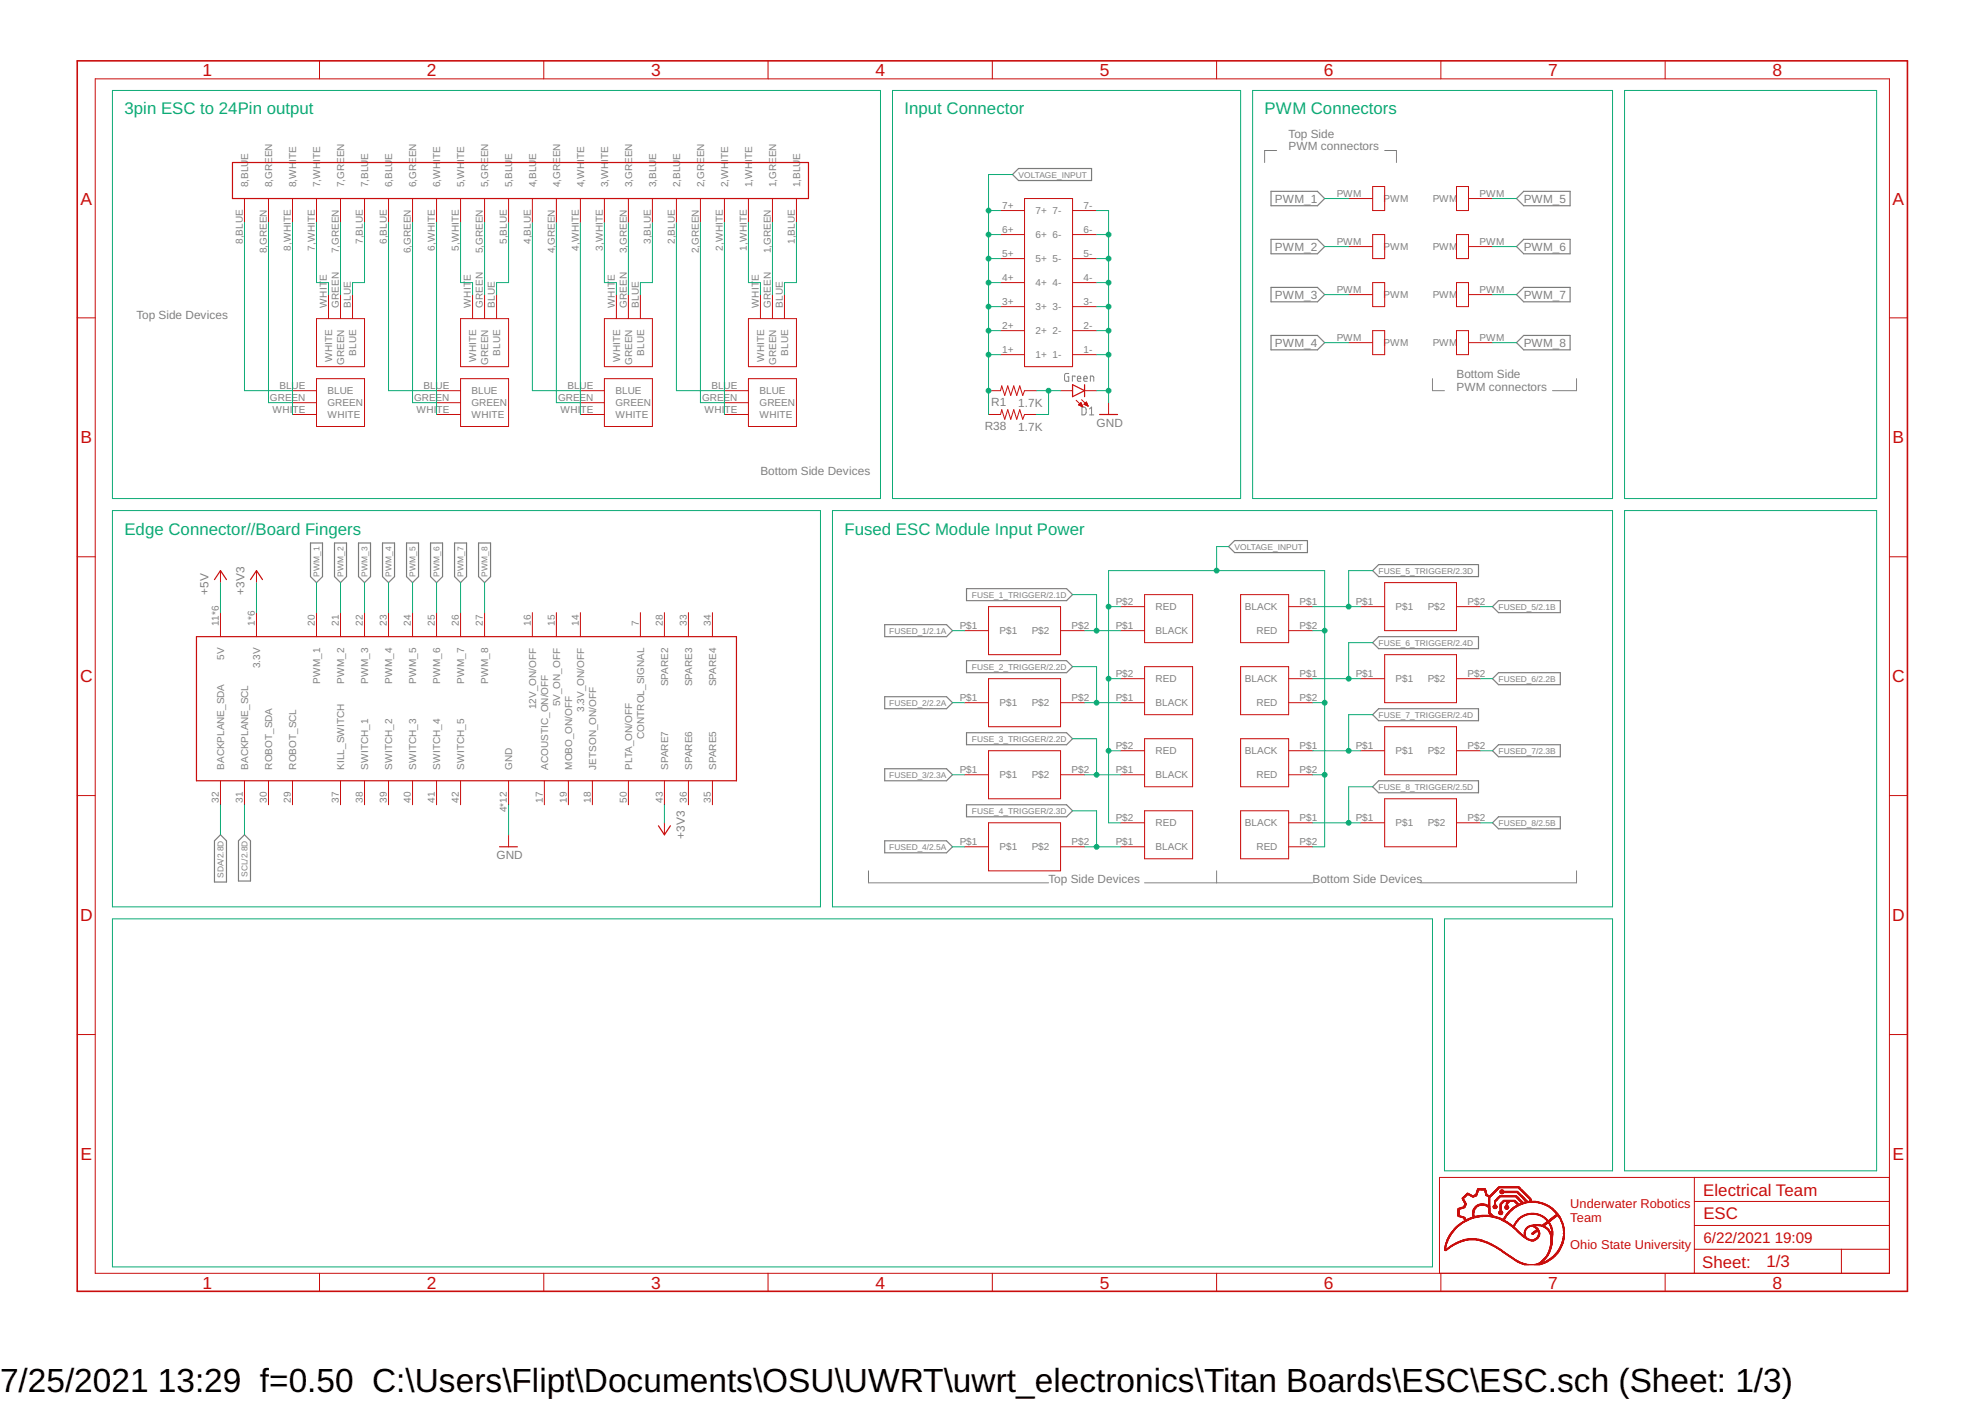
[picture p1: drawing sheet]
<svg xmlns="http://www.w3.org/2000/svg" width="210mm" height="148mm" viewBox="0 0 210 148" stroke-linecap="round" stroke-linejoin="round" font-family="sans-serif">
<defs><g id="words">
<g font-size="3.5">
<text x="0" y="147.2">7/25/2021</text>
<text x="16.7" y="147.2">13:29 f=0.50 C:\Users\Flipt\Documents\OSU\UWRT\uwrt_electronics\Titan Boards\ESC\ESC.sch (Sheet: 1/3)</text>
</g>
<g font-size="1.8" fill="#c90d0c">
<text x="21.4" y="8.1">1</text>
<text x="45.2" y="8.1">2</text>
<text x="68.9" y="8.1">3</text>
<text x="92.6" y="8.1">4</text>
<text x="116.3" y="8.1">5</text>
<text x="140.1" y="8.1">6</text>
<text x="163.8" y="8.1">7</text>
<text x="187.5" y="8.1">8</text>
<text x="8.5" y="21.6">A</text>
<text x="200.2" y="21.6">A</text>
<text x="8.5" y="46.9">B</text>
<text x="200.2" y="46.9">B</text>
<text x="8.5" y="72.2">C</text>
<text x="200.2" y="72.2">C</text>
<text x="8.5" y="97.4">D</text>
<text x="200.2" y="97.4">D</text>
<text x="8.5" y="122.7">E</text>
<text x="200.2" y="122.7">E</text>
<text x="180.2" y="126.5">Electrical Team</text>
<text x="180.2" y="129">ESC</text>
<text x="21.4" y="136.3">1</text>
<text x="45.2" y="136.3">2</text>
<text x="68.9" y="136.3">3</text>
<text x="92.6" y="136.3">4</text>
<text x="116.3" y="136.3">5</text>
<text x="140.1" y="136.3">6</text>
<text x="163.8" y="136.3">7</text>
<text x="180.1" y="134.1">Sheet:</text>
<text x="186.9" y="134">1/3</text>
<text x="187.5" y="136.3">8</text>
</g>
<g font-size="1.8" fill="#0dab76">
<text x="13.2" y="12.1">3pin ESC to 24Pin output</text>
<text x="95.7" y="12.1">Input Connector</text>
<text x="133.8" y="12.1">PWM Connectors</text>
<text x="13.2" y="56.5">Edge Connector//Board Fingers</text>
<text x="89.3" y="56.5">Fused ESC Module Input Power</text>
</g>
<g font-size="1.6" fill="#c90d0c">
<text x="180.2" y="131.5">6/22/2021</text>
<text x="187.8" y="131.5">19:09</text>
</g>
<g font-size="1.4" fill="#c90d0c">
<text x="166.1" y="127.8">Underwater Robotics</text>
<text x="166.1" y="129.2">Team</text>
<text x="166.1" y="132.1">Ohio State University</text>
</g>
<g font-size="1.2" fill="#808080">
<text x="136.3" y="14.6">Top Side</text>
<text x="136.3" y="15.9">PWM connectors</text>
<text x="134.9" y="21.4">PWM_1</text>
<text x="161.2" y="21.4">PWM_5</text>
<text x="134.9" y="26.5">PWM_2</text>
<text x="161.2" y="26.5">PWM_6</text>
<text x="14.4" y="33.7">Top Side Devices</text>
<text x="134.9" y="31.6">PWM_3</text>
<text x="161.2" y="31.6">PWM_7</text>
<text x="134.9" y="36.7">PWM_4</text>
<text x="154.1" y="40">Bottom Side</text>
<text x="154.1" y="41.3">PWM connectors</text>
<text x="161.2" y="36.7">PWM_8</text>
<text x="104.2" y="45.5">R38</text>
<text x="104.9" y="42.9">R1</text>
<text x="107.7" y="43.1">1.7K</text>
<text x="107.7" y="45.6">1.7K</text>
<text x="116" y="45.1">GND</text>
<text x="80.5" y="50.2">Bottom Side Devices</text>
<text x="22.1" y="62.9" transform="rotate(-90 22.1 62.9)">+5V</text>
<text x="25.9" y="62.9" transform="rotate(-90 25.9 62.9)">+3V3</text>
<text x="72.5" y="88.7" transform="rotate(-90 72.5 88.7)">+3V3</text>
<text x="52.5" y="90.8">GND</text>
<text x="110.9" y="93.4">Top Side Devices</text>
<text x="138.9" y="93.4">Bottom Side Devices</text>
</g>
<g font-size="1.1" fill="#808080">
<text x="26.2" y="16.9" transform="rotate(-90 26.2 16.9)">E</text>
<text x="31.3" y="17.1" transform="rotate(-90 31.3 17.1)">ITE</text>
<text x="33.9" y="17.1" transform="rotate(-90 33.9 17.1)">ITE</text>
<text x="38.9" y="16.9" transform="rotate(-90 38.9 16.9)">E</text>
<text x="41.5" y="16.9" transform="rotate(-90 41.5 16.9)">E</text>
<text x="46.6" y="17.1" transform="rotate(-90 46.6 17.1)">ITE</text>
<text x="49.1" y="17.1" transform="rotate(-90 49.1 17.1)">ITE</text>
<text x="54.2" y="16.9" transform="rotate(-90 54.2 16.9)">E</text>
<text x="56.7" y="16.9" transform="rotate(-90 56.7 16.9)">E</text>
<text x="61.8" y="17.1" transform="rotate(-90 61.8 17.1)">ITE</text>
<text x="64.3" y="17.1" transform="rotate(-90 64.3 17.1)">ITE</text>
<text x="69.4" y="16.9" transform="rotate(-90 69.4 16.9)">E</text>
<text x="72" y="16.9" transform="rotate(-90 72 16.9)">E</text>
<text x="77" y="17.1" transform="rotate(-90 77 17.1)">ITE</text>
<text x="79.6" y="17.1" transform="rotate(-90 79.6 17.1)">ITE</text>
<text x="84.6" y="16.9" transform="rotate(-90 84.6 16.9)">E</text>
<text x="26.2" y="19.8" transform="rotate(-90 26.2 19.8)">8,BLU</text>
<text x="28.8" y="19.8" transform="rotate(-90 28.8 19.8)">8,GREEN</text>
<text x="31.3" y="19.8" transform="rotate(-90 31.3 19.8)">8,WH</text>
<text x="33.9" y="19.8" transform="rotate(-90 33.9 19.8)">7,WH</text>
<text x="36.4" y="19.8" transform="rotate(-90 36.4 19.8)">7,GREEN</text>
<text x="38.9" y="19.8" transform="rotate(-90 38.9 19.8)">7,BLU</text>
<text x="41.5" y="19.8" transform="rotate(-90 41.5 19.8)">6,BLU</text>
<text x="44" y="19.8" transform="rotate(-90 44 19.8)">6,GREEN</text>
<text x="46.6" y="19.8" transform="rotate(-90 46.6 19.8)">6,WH</text>
<text x="49.1" y="19.8" transform="rotate(-90 49.1 19.8)">5,WH</text>
<text x="51.6" y="19.8" transform="rotate(-90 51.6 19.8)">5,GREEN</text>
<text x="54.2" y="19.8" transform="rotate(-90 54.2 19.8)">5,BLU</text>
<text x="56.7" y="19.8" transform="rotate(-90 56.7 19.8)">4,BLU</text>
<text x="59.3" y="19.8" transform="rotate(-90 59.3 19.8)">4,GREEN</text>
<text x="61.8" y="19.8" transform="rotate(-90 61.8 19.8)">4,WH</text>
<text x="64.3" y="19.8" transform="rotate(-90 64.3 19.8)">3,WH</text>
<text x="66.9" y="19.8" transform="rotate(-90 66.9 19.8)">3,GREEN</text>
<text x="69.4" y="19.8" transform="rotate(-90 69.4 19.8)">3,BLU</text>
<text x="72" y="19.8" transform="rotate(-90 72 19.8)">2,BLU</text>
<text x="74.5" y="19.8" transform="rotate(-90 74.5 19.8)">2,GREEN</text>
<text x="77" y="19.8" transform="rotate(-90 77 19.8)">2,WH</text>
<text x="79.6" y="19.8" transform="rotate(-90 79.6 19.8)">1,WH</text>
<text x="82.1" y="19.8" transform="rotate(-90 82.1 19.8)">1,GREEN</text>
<text x="84.6" y="19.8" transform="rotate(-90 84.6 19.8)">1,BLU</text>
<text x="106" y="22.1">7+</text>
<text x="109.6" y="22.6">7+ 7-</text>
<text x="114.6" y="22.1">7-</text>
<text x="141.4" y="20.8">PWM</text>
<text x="146.4" y="21.4">PWM</text>
<text x="151.6" y="21.4">PWM</text>
<text x="156.5" y="20.8">PWM</text>
<text x="25.7" y="25.8" transform="rotate(-90 25.7 25.8)">8,BLUE</text>
<text x="28.2" y="26.8" transform="rotate(-90 28.2 26.8)">8,GREEN</text>
<text x="30.8" y="26.5" transform="rotate(-90 30.8 26.5)">8,WHITE</text>
<text x="33.3" y="26.5" transform="rotate(-90 33.3 26.5)">7,WHITE</text>
<text x="35.8" y="26.8" transform="rotate(-90 35.8 26.8)">7,GREEN</text>
<text x="38.4" y="25.8" transform="rotate(-90 38.4 25.8)">7,BLUE</text>
<text x="40.9" y="25.8" transform="rotate(-90 40.9 25.8)">6,BLUE</text>
<text x="43.5" y="26.8" transform="rotate(-90 43.5 26.8)">6,GREEN</text>
<text x="46" y="26.5" transform="rotate(-90 46 26.5)">6,WHITE</text>
<text x="48.5" y="26.5" transform="rotate(-90 48.5 26.5)">5,WHITE</text>
<text x="51.1" y="26.8" transform="rotate(-90 51.1 26.8)">5,GREEN</text>
<text x="53.6" y="25.8" transform="rotate(-90 53.6 25.8)">5,BLUE</text>
<text x="56.2" y="25.8" transform="rotate(-90 56.2 25.8)">4,BLUE</text>
<text x="58.7" y="26.8" transform="rotate(-90 58.7 26.8)">4,GREEN</text>
<text x="61.2" y="26.5" transform="rotate(-90 61.2 26.5)">4,WHITE</text>
<text x="63.8" y="26.5" transform="rotate(-90 63.8 26.5)">3,WHITE</text>
<text x="66.3" y="26.8" transform="rotate(-90 66.3 26.8)">3,GREEN</text>
<text x="68.9" y="25.8" transform="rotate(-90 68.9 25.8)">3,BLUE</text>
<text x="71.4" y="25.8" transform="rotate(-90 71.4 25.8)">2,BLUE</text>
<text x="73.9" y="26.8" transform="rotate(-90 73.9 26.8)">2,GREEN</text>
<text x="76.5" y="26.5" transform="rotate(-90 76.5 26.5)">2,WHITE</text>
<text x="79" y="26.5" transform="rotate(-90 79 26.5)">1,WHITE</text>
<text x="81.6" y="26.8" transform="rotate(-90 81.6 26.8)">1,GREEN</text>
<text x="84.1" y="25.8" transform="rotate(-90 84.1 25.8)">1,BLUE</text>
<text x="106" y="24.6">6+</text>
<text x="106" y="27.2">5+</text>
<text x="106" y="29.7">4+</text>
<text x="109.6" y="25.2">6+ 6-</text>
<text x="109.6" y="27.7">5+ 5-</text>
<text x="114.6" y="24.6">6-</text>
<text x="114.6" y="27.2">5-</text>
<text x="114.6" y="29.7">4-</text>
<text x="141.4" y="25.9">PWM</text>
<text x="146.4" y="26.5">PWM</text>
<text x="151.6" y="26.5">PWM</text>
<text x="156.5" y="25.9">PWM</text>
<text x="34.6" y="32.5" transform="rotate(-90 34.6 32.5)">WHITE</text>
<text x="35.8" y="32.5" transform="rotate(-90 35.8 32.5)">GREEN</text>
<text x="37.1" y="32.5" transform="rotate(-90 37.1 32.5)">BLUE</text>
<text x="49.8" y="32.5" transform="rotate(-90 49.8 32.5)">WHITE</text>
<text x="51.1" y="32.5" transform="rotate(-90 51.1 32.5)">GREEN</text>
<text x="52.3" y="32.5" transform="rotate(-90 52.3 32.5)">BLUE</text>
<text x="65" y="32.5" transform="rotate(-90 65 32.5)">WHITE</text>
<text x="66.3" y="32.5" transform="rotate(-90 66.3 32.5)">GREEN</text>
<text x="67.6" y="32.5" transform="rotate(-90 67.6 32.5)">BLUE</text>
<text x="80.3" y="32.5" transform="rotate(-90 80.3 32.5)">WHITE</text>
<text x="81.6" y="32.5" transform="rotate(-90 81.6 32.5)">GREEN</text>
<text x="82.8" y="32.5" transform="rotate(-90 82.8 32.5)">BLUE</text>
<text x="106" y="32.2">3+</text>
<text x="106" y="34.8">2+</text>
<text x="109.6" y="30.3">4+ 4-</text>
<text x="109.6" y="32.8">3+ 3-</text>
<text x="109.6" y="35.3">2+ 2-</text>
<text x="114.6" y="32.2">3-</text>
<text x="114.6" y="34.8">2-</text>
<text x="141.4" y="31">PWM</text>
<text x="146.4" y="31.5">PWM</text>
<text x="151.6" y="31.5">PWM</text>
<text x="156.5" y="31">PWM</text>
<text x="29.6" y="41.1">BLUE</text>
<text x="34.6" y="41.7">BLUE</text>
<text x="35.1" y="38.3" transform="rotate(-90 35.1 38.3)">WHITE</text>
<text x="36.4" y="38.6" transform="rotate(-90 36.4 38.6)">GREEN</text>
<text x="37.7" y="37.6" transform="rotate(-90 37.7 37.6)">BLUE</text>
<text x="44.8" y="41.1">BLUE</text>
<text x="49.9" y="41.7">BLUE</text>
<text x="50.4" y="38.3" transform="rotate(-90 50.4 38.3)">WHITE</text>
<text x="51.6" y="38.6" transform="rotate(-90 51.6 38.6)">GREEN</text>
<text x="52.9" y="37.6" transform="rotate(-90 52.9 37.6)">BLUE</text>
<text x="60" y="41.1">BLUE</text>
<text x="65.1" y="41.7">BLUE</text>
<text x="65.6" y="38.3" transform="rotate(-90 65.6 38.3)">WHITE</text>
<text x="66.9" y="38.6" transform="rotate(-90 66.9 38.6)">GREEN</text>
<text x="68.1" y="37.6" transform="rotate(-90 68.1 37.6)">BLUE</text>
<text x="75.3" y="41.1">BLUE</text>
<text x="80.4" y="41.7">BLUE</text>
<text x="80.8" y="38.3" transform="rotate(-90 80.8 38.3)">WHITE</text>
<text x="82.1" y="38.6" transform="rotate(-90 82.1 38.6)">GREEN</text>
<text x="83.4" y="37.6" transform="rotate(-90 83.4 37.6)">BLUE</text>
<text x="106" y="37.3">1+</text>
<text x="109.6" y="37.9">1+ 1-</text>
<text x="114.6" y="37.3">1-</text>
<text x="141.4" y="36.1">PWM</text>
<text x="146.4" y="36.6">PWM</text>
<text x="151.6" y="36.6">PWM</text>
<text x="156.5" y="36.1">PWM</text>
<text x="28.6" y="42.4">GREEN</text>
<text x="28.8" y="43.7">WHI</text>
<text x="31" y="43.7">TE</text>
<text x="34.6" y="43">GREEN</text>
<text x="34.6" y="44.2">WHITE</text>
<text x="43.8" y="42.4">GREEN</text>
<text x="44.1" y="43.7">WHI</text>
<text x="46.2" y="43.7">TE</text>
<text x="49.9" y="43">GREEN</text>
<text x="49.9" y="44.2">WHITE</text>
<text x="59" y="42.4">GREEN</text>
<text x="59.3" y="43.7">WHI</text>
<text x="61.4" y="43.7">TE</text>
<text x="65.1" y="43">GREEN</text>
<text x="65.1" y="44.2">WHITE</text>
<text x="74.3" y="42.4">GREEN</text>
<text x="74.6" y="43.7">WHI</text>
<text x="76.7" y="43.7">TE</text>
<text x="80.4" y="43">GREEN</text>
<text x="80.4" y="44.2">WHITE</text>
<text x="118" y="64">P$2</text>
<text x="122.3" y="64.5">RED</text>
<text x="131.7" y="64.5">BLACK</text>
<text x="137.5" y="64">P$1</text>
<text x="143.4" y="64">P$1</text>
<text x="147.7" y="64.5">P$1</text>
<text x="151.1" y="64.5">P$2</text>
<text x="155.3" y="64">P$2</text>
<text x="23.1" y="66.2" transform="rotate(-90 23.1 66.2)">11*6</text>
<text x="23.7" y="69.8" transform="rotate(-90 23.7 69.8)">5V</text>
<text x="27" y="66.2" transform="rotate(-90 27 66.2)">1*6</text>
<text x="27.5" y="70.7" transform="rotate(-90 27.5 70.7)">3.3V</text>
<text x="33.3" y="66.2" transform="rotate(-90 33.3 66.2)">20</text>
<text x="35.8" y="66.2" transform="rotate(-90 35.8 66.2)">21</text>
<text x="38.4" y="66.2" transform="rotate(-90 38.4 66.2)">22</text>
<text x="40.9" y="66.2" transform="rotate(-90 40.9 66.2)">23</text>
<text x="43.5" y="66.2" transform="rotate(-90 43.5 66.2)">24</text>
<text x="46" y="66.2" transform="rotate(-90 46 66.2)">25</text>
<text x="48.5" y="66.2" transform="rotate(-90 48.5 66.2)">26</text>
<text x="51.1" y="66.2" transform="rotate(-90 51.1 66.2)">27</text>
<text x="56.2" y="66.2" transform="rotate(-90 56.2 66.2)">16</text>
<text x="58.7" y="66.2" transform="rotate(-90 58.7 66.2)">15</text>
<text x="61.2" y="66.2" transform="rotate(-90 61.2 66.2)">14</text>
<text x="67.6" y="66.2" transform="rotate(-90 67.6 66.2)">7</text>
<text x="70.1" y="66.2" transform="rotate(-90 70.1 66.2)">28</text>
<text x="72.7" y="66.2" transform="rotate(-90 72.7 66.2)">33</text>
<text x="75.2" y="66.2" transform="rotate(-90 75.2 66.2)">34</text>
<text x="101.5" y="66.5">P$1</text>
<text x="105.8" y="67.1">P$1</text>
<text x="109.1" y="67.1">P$2</text>
<text x="113.4" y="66.5">P$2</text>
<text x="118" y="66.5">P$1</text>
<text x="118" y="71.6">P$2</text>
<text x="122.3" y="67.1">BLACK</text>
<text x="132.9" y="67.1">RED</text>
<text x="137.5" y="71.6">P$1</text>
<text x="137.5" y="66.5">P$2</text>
<text x="143.4" y="71.6">P$1</text>
<text x="155.3" y="71.6">P$2</text>
<text x="33.9" y="72.3" transform="rotate(-90 33.9 72.3)">PWM_1</text>
<text x="36.4" y="72.3" transform="rotate(-90 36.4 72.3)">PWM_2</text>
<text x="38.9" y="72.3" transform="rotate(-90 38.9 72.3)">PWM_3</text>
<text x="41.5" y="72.3" transform="rotate(-90 41.5 72.3)">PWM_4</text>
<text x="44" y="72.3" transform="rotate(-90 44 72.3)">PWM_5</text>
<text x="46.6" y="72.3" transform="rotate(-90 46.6 72.3)">PWM_6</text>
<text x="49.1" y="72.3" transform="rotate(-90 49.1 72.3)">PWM_7</text>
<text x="51.6" y="72.3" transform="rotate(-90 51.6 72.3)">PWM_8</text>
<text x="56.7" y="75" transform="rotate(-90 56.7 75)">12V_ON/OFF</text>
<text x="59.3" y="74.7" transform="rotate(-90 59.3 74.7)">5V_ON_OFF</text>
<text x="61.8" y="75.3" transform="rotate(-90 61.8 75.3)">3.3V_ON/OFF</text>
<text x="70.7" y="72.6" transform="rotate(-90 70.7 72.6)">SPARE2</text>
<text x="73.2" y="72.6" transform="rotate(-90 73.2 72.6)">SPARE3</text>
<text x="75.8" y="72.6" transform="rotate(-90 75.8 72.6)">SPARE4</text>
<text x="101.5" y="74.1">P$1</text>
<text x="105.8" y="74.7">P$1</text>
<text x="109.1" y="74.7">P$2</text>
<text x="113.4" y="74.1">P$2</text>
<text x="118" y="74.1">P$1</text>
<text x="122.3" y="72.2">RED</text>
<text x="122.3" y="74.7">BLACK</text>
<text x="131.7" y="72.2">BLACK</text>
<text x="132.9" y="74.7">RED</text>
<text x="137.5" y="74.1">P$2</text>
<text x="147.7" y="72.2">P$1</text>
<text x="151.1" y="72.2">P$2</text>
<text x="23.7" y="81.4" transform="rotate(-90 23.7 81.4)">BACKPLANE_SDA</text>
<text x="26.2" y="81.4" transform="rotate(-90 26.2 81.4)">BACKPLANE_SCL</text>
<text x="28.8" y="81.4" transform="rotate(-90 28.8 81.4)">ROBOT_SDA</text>
<text x="31.3" y="81.4" transform="rotate(-90 31.3 81.4)">ROBOT_SCL</text>
<text x="36.4" y="81.4" transform="rotate(-90 36.4 81.4)">KILL_SWITCH</text>
<text x="38.9" y="81.4" transform="rotate(-90 38.9 81.4)">SWITCH_1</text>
<text x="41.5" y="81.4" transform="rotate(-90 41.5 81.4)">SWITCH_2</text>
<text x="44" y="81.4" transform="rotate(-90 44 81.4)">SWITCH_3</text>
<text x="46.6" y="81.4" transform="rotate(-90 46.6 81.4)">SWITCH_4</text>
<text x="49.1" y="81.4" transform="rotate(-90 49.1 81.4)">SWITCH_5</text>
<text x="54.2" y="81.4" transform="rotate(-90 54.2 81.4)">GND</text>
<text x="58" y="81.4" transform="rotate(-90 58 81.4)">ACOUSTIC_ON/OFF</text>
<text x="60.5" y="81.4" transform="rotate(-90 60.5 81.4)">MOBO_ON/OFF</text>
<text x="63.1" y="81.4" transform="rotate(-90 63.1 81.4)">JETSON_ON/OFF</text>
<text x="66.9" y="81.4" transform="rotate(-90 66.9 81.4)">PLTA_ON/OFF</text>
<text x="68.1" y="78.2" transform="rotate(-90 68.1 78.2)">CONTROL_SIGNAL</text>
<text x="70.7" y="81.4" transform="rotate(-90 70.7 81.4)">SPARE7</text>
<text x="73.2" y="81.4" transform="rotate(-90 73.2 81.4)">SPARE6</text>
<text x="75.8" y="81.4" transform="rotate(-90 75.8 81.4)">SPARE5</text>
<text x="101.5" y="81.8">P$1</text>
<text x="105.8" y="82.3">P$1</text>
<text x="109.1" y="82.3">P$2</text>
<text x="113.4" y="81.8">P$2</text>
<text x="118" y="79.2">P$2</text>
<text x="118" y="81.8">P$1</text>
<text x="122.3" y="79.8">RED</text>
<text x="122.3" y="82.3">BLACK</text>
<text x="131.7" y="79.8">BLACK</text>
<text x="132.9" y="82.3">RED</text>
<text x="137.5" y="81.8">P$2</text>
<text x="137.5" y="79.2">P$1</text>
<text x="143.4" y="79.2">P$1</text>
<text x="147.7" y="79.8">P$1</text>
<text x="151.1" y="79.8">P$2</text>
<text x="155.3" y="79.2">P$2</text>
<text x="23.1" y="84.9" transform="rotate(-90 23.1 84.9)">32</text>
<text x="25.7" y="84.9" transform="rotate(-90 25.7 84.9)">31</text>
<text x="28.2" y="84.9" transform="rotate(-90 28.2 84.9)">30</text>
<text x="30.8" y="84.9" transform="rotate(-90 30.8 84.9)">29</text>
<text x="35.8" y="84.9" transform="rotate(-90 35.8 84.9)">37</text>
<text x="38.4" y="84.9" transform="rotate(-90 38.4 84.9)">38</text>
<text x="40.9" y="84.9" transform="rotate(-90 40.9 84.9)">39</text>
<text x="43.5" y="84.9" transform="rotate(-90 43.5 84.9)">40</text>
<text x="46" y="84.9" transform="rotate(-90 46 84.9)">41</text>
<text x="48.5" y="84.9" transform="rotate(-90 48.5 84.9)">42</text>
<text x="53.6" y="85.9" transform="rotate(-90 53.6 85.9)">4*12</text>
<text x="57.4" y="84.9" transform="rotate(-90 57.4 84.9)">17</text>
<text x="60" y="84.9" transform="rotate(-90 60 84.9)">19</text>
<text x="62.5" y="84.9" transform="rotate(-90 62.5 84.9)">18</text>
<text x="66.3" y="84.9" transform="rotate(-90 66.3 84.9)">50</text>
<text x="70.1" y="84.9" transform="rotate(-90 70.1 84.9)">43</text>
<text x="72.7" y="84.9" transform="rotate(-90 72.7 84.9)">36</text>
<text x="75.2" y="84.9" transform="rotate(-90 75.2 84.9)">35</text>
<text x="101.5" y="89.4">P$1</text>
<text x="105.8" y="89.9">P$1</text>
<text x="109.1" y="89.9">P$2</text>
<text x="113.4" y="89.4">P$2</text>
<text x="118" y="86.8">P$2</text>
<text x="118" y="89.4">P$1</text>
<text x="122.3" y="87.4">RED</text>
<text x="122.3" y="89.9">BLACK</text>
<text x="131.7" y="87.4">BLACK</text>
<text x="132.9" y="89.9">RED</text>
<text x="137.5" y="89.4">P$2</text>
<text x="137.5" y="86.8">P$1</text>
<text x="143.4" y="86.8">P$1</text>
<text x="147.7" y="87.4">P$1</text>
<text x="151.1" y="87.4">P$2</text>
<text x="155.3" y="86.8">P$2</text>
</g>
<g font-size=".9" fill="#808080">
<text x="107.8" y="18.8">VOLTAGE_INPUT</text>
<text x="130.6" y="58.1">VOLTAGE_INPUT</text>
<text x="33.8" y="61" transform="rotate(-90 33.8 61)">PWM_1</text>
<text x="36.3" y="61" transform="rotate(-90 36.3 61)">PWM_2</text>
<text x="38.9" y="61" transform="rotate(-90 38.9 61)">PWM_3</text>
<text x="41.4" y="61" transform="rotate(-90 41.4 61)">PWM_4</text>
<text x="44" y="61" transform="rotate(-90 44 61)">PWM_5</text>
<text x="46.5" y="61" transform="rotate(-90 46.5 61)">PWM_6</text>
<text x="49" y="61" transform="rotate(-90 49 61)">PWM_7</text>
<text x="51.6" y="61" transform="rotate(-90 51.6 61)">PWM_8</text>
<text x="102.8" y="63.2">FUSE_1_TRIGGER/2.1D</text>
<text x="145.8" y="60.7">FUSE_5_TRIGGER/2.3D</text>
<text x="158.5" y="64.5">FUSED_5/2.1B</text>
<text x="94.1" y="67">FUSED_1/2.1A</text>
<text x="102.8" y="70.8">FUSE_2_TRIGGER/2.2D</text>
<text x="145.8" y="68.3">FUSE_6_TRIGGER/2.4D</text>
<text x="94.1" y="74.6">FUSED_2/2.2A</text>
<text x="145.8" y="75.9">FUSE_7_TRIGGER/2.4D</text>
<text x="158.5" y="72.1">FUSED_6/2.2B</text>
<text x="94.1" y="82.3">FUSED_3/2.3A</text>
<text x="102.8" y="78.4">FUSE_3_TRIGGER/2.2D</text>
<text x="145.8" y="83.5">FUSE_8_TRIGGER/2.5D</text>
<text x="158.5" y="79.7">FUSED_7/2.3B</text>
<text x="94.1" y="89.9">FUSED_4/2.5A</text>
<text x="102.8" y="86.1">FUSE_4_TRIGGER/2.3D</text>
<text x="158.5" y="87.3">FUSED_8/2.5B</text>
<text x="23.6" y="92.9" transform="rotate(-90 23.6 92.9)">SDA/2.8D</text>
<text x="26.2" y="92.7" transform="rotate(-90 26.2 92.7)">SCL/2.8D</text>
</g>
</g></defs>
<g fill="none" stroke="#808080" stroke-width=".11">
<path d="M135.1 15.9h-1.3v1.3M146.5 15.9h1.2v1.3M113.1 39.5h-.4l-.1 .1v.5l.1 .2h.4v-.4h-.2M113.7 39.9v-.1h-.2v.5M114 40h.3a.19 .19 0 0 0 0-.2 .19 .19 0 0 0-.3 .1v.4h.3M114.5 43.1h.2l.2 .1v.4l-.1 .2-.3 .1zM114.7 40h.3a.19 .19 0 0 0-.1-.2 .19 .19 0 0 0-.2 .1v.4h.3M115.3 43.9h.4M115.3 43.2l.2-.1v.8M115.4 40.3v-.5h.3v.5M151.6 40v1.3h1.2M166.8 40v1.3h-2.5"/>
<path d="M91.9 92.1v1.3h19M121.1 93.4h17.8M128.7 92.1v1.3M166.8 92.1v1.3h-16.5"/>
</g>
<g fill="none" stroke="#808080" stroke-width=".13">
<path d="M107.1 18.5l.7-.7h7.7v1.3h-7.7zM134.5 20.2h4.9l.7 .8-.7 .8h-4.9zM134.5 25.3h4.9l.7 .8-.7 .7h-4.9zM134.5 30.4h4.9l.7 .8-.7 .7h-4.9zM134.5 35.5h4.9l.7 .7-.7 .8h-4.9zM160.4 21l.8-.8h4.9v1.6h-4.9zM160.4 26.1l.8-.8h4.9v1.5h-4.9zM160.4 31.2l.8-.8h4.9v1.5h-4.9zM160.4 36.2l.8-.7h4.9v1.5h-4.9zM32.9 57.4h1.2v3.6l-.6 .6-.6-.6zM35.4 57.4h1.3v3.6l-.7 .6-.6-.6zM37.9 57.4h1.3v3.6l-.6 .6-.7-.6z"/>
<path d="M40.5 57.4h1.2v3.6l-.6 .6-.6-.6zM43 57.4h1.3v3.6l-.7 .6-.6-.6zM45.6 57.4h1.2v3.6l-.6 .6-.6-.6zM48.1 57.4h1.3v3.6l-.7 .6-.6-.6zM50.6 57.4h1.3v3.6l-.6 .6-.7-.6zM130 57.8l.6-.6h7.7v1.2h-7.7zM93.6 66.1h6.5l.7 .6-.7 .6h-6.5zM93.6 73.7h6.5l.7 .6-.7 .7h-6.5zM102.3 62.3h10.5l.7 .6-.7 .6h-10.5zM102.3 69.9h10.5l.7 .6-.7 .6h-10.5zM102.3 77.5h10.5l.7 .6-.7 .7h-10.5zM145.2 60.3l.7-.6h10.5v1.3h-10.5z"/>
<path d="M145.2 68l.7-.7h10.5v1.3h-10.5zM145.2 75.6l.7-.6h10.5v1.2h-10.5zM158.5 63.5h6.6v1.3h-6.6l-.6-.6zM158.5 78.8h6.6v1.2h-6.6l-.6-.6zM158.5 71.1h6.6v1.3h-6.6l-.6-.6zM23.3 88.3l.7 .6v4.4h-1.3v-4.4zM25.9 88.3l.6 .6v4.3h-1.3v-4.3zM93.6 81.3h6.5l.7 .6-.7 .7h-6.5zM93.6 88.9h6.5l.7 .7-.7 .6h-6.5zM102.3 85.1h10.5l.7 .6-.7 .7h-10.5zM145.2 83.2l.7-.6h10.5v1.2h-10.5zM158.5 86.4h6.6v1.3h-6.6l-.6-.7z"/>
</g>
<g fill="#c90d0c" stroke="#c90d0c" stroke-width=".11">
<path d="M161.3 133.7l1.6 .1z"/>
<path d="M161.2 133.7l.5 .1z"/>
<path d="M162.3 133.7l.7 .1z"/>
<path d="M161.1 133.7h.4z"/>
<path d="M162.5 133.7h.5z"/>
<path d="M162.5 133.7h.6z"/>
<path d="M161.1 133.6l.3 .1z"/>
<path d="M162.6 133.6l.6 .1z"/>
<path d="M161 133.6l.3 .1z"/>
<path d="M162.7 133.6l.5 .1z"/>
<path d="M160.9 133.6h.3z"/>
<path d="M162.7 133.6h.6z"/>
<path d="M160.9 133.6h.2z"/>
<path d="M162.8 133.6h.6z"/>
<path d="M160.8 133.6h.3z"/>
<path d="M162.8 133.6h.3z"/>
<path d="M163.1 133.6h.3z"/>
<path d="M160.8 133.5l.2 .1z"/>
<path d="M162.9 133.5l.2 .1z"/>
<path d="M163.2 133.5l.3 .1z"/>
<path d="M160.7 133.5l.3 .1z"/>
<path d="M163.3 133.5l.2 .1z"/>
<path d="M160.7 133.5h.2z"/>
<path d="M162.9 133.5h.2z"/>
<path d="M163.3 133.5h.3z"/>
<path d="M160.6 133.5h.3z"/>
<path d="M162.9 133.5h.3z"/>
<path d="M160.6 133.5h.2z"/>
<path d="M163 133.5h.2z"/>
<path d="M163.4 133.5h.2z"/>
<path d="M160.5 133.4l.3 .1z"/>
<path d="M163 133.4l.2 .1z"/>
<path d="M163.4 133.4l.3 .1z"/>
<path d="M160.5 133.4l.2 .1z"/>
<path d="M163.5 133.4l.2 .1z"/>
<path d="M160.5 133.4h.2z"/>
<path d="M163.1 133.4h.1z"/>
<path d="M163.5 133.4h.3z"/>
<path d="M160.4 133.3l.2 .1z"/>
<path d="M163.1 133.3l.2 .1z"/>
<path d="M163.6 133.3l.2 .1z"/>
<path d="M163.6 133.3l.3 .1z"/>
<path d="M160.4 133.3h.1z"/>
<path d="M163.1 133.3h.2z"/>
<path d="M163.7 133.3h.2z"/>
<path d="M160.3 133.3h.2z"/>
<path d="M163.2 133.3h.1z"/>
<path d="M160.3 133.2l.1 .1z"/>
<path d="M163.2 133.2l.2 .1z"/>
<path d="M163.8 133.2l.2 .1z"/>
<path d="M160.2 133.2l.2 .1z"/>
<path d="M163.3 133.2l.1 .1z"/>
<path d="M160.2 133.2h.1z"/>
<path d="M163.2 133.2h.2z"/>
<path d="M163.8 133.2h.2z"/>
<path d="M163.3 133.2h.1z"/>
<path d="M163.9 133.2h.2z"/>
<path d="M160.1 133.2h.2z"/>
<path d="M160.1 133.1l.2 .1z"/>
<path d="M163.3 133.1l.2 .1z"/>
<path d="M163.9 133.1l.2 .1z"/>
<path d="M160.1 133.1l.1 .1z"/>
<path d="M164 133.1l.2 .1z"/>
<path d="M160 133.1h.2z"/>
<path d="M163.4 133.1h.1z"/>
<path d="M164 133.1h.2z"/>
<path d="M160 133.1h.1z"/>
<path d="M163.4 133.1h.2z"/>
<path d="M164 133.1h.3z"/>
<path d="M160 133l.1 .1z"/>
<path d="M163.4 133l.2 .1z"/>
<path d="M164.1 133l.2 .1z"/>
<path d="M159.9 133l.2 .1z"/>
<path d="M159.9 133h.1z"/>
<path d="M163.5 133h.1z"/>
<path d="M164.2 133h.1z"/>
<path d="M164.2 133h.2z"/>
<path d="M159.8 132.9l.2 .1z"/>
<path d="M163.5 132.9l.1 .1z"/>
<path d="M164.2 132.9l.2 .1z"/>
<path d="M159.8 132.9l.1 .1z"/>
<path d="M159.7 132.9h.2z"/>
<path d="M163.5 132.9h.2z"/>
<path d="M164.3 132.9h.1z"/>
<path d="M163.6 132.9h.1z"/>
<path d="M164.3 132.9h.2z"/>
<path d="M159.7 132.8l.1 .1z"/>
<path d="M163.6 132.8l.1 .1z"/>
<path d="M164.3 132.8l.2 .1z"/>
<path d="M159.6 132.8l.2 .1z"/>
<path d="M164.4 132.8l.1 .1z"/>
<path d="M159.6 132.8h.1z"/>
<path d="M163.6 132.8h.1z"/>
<path d="M164.4 132.8h.1z"/>
<path d="M163.6 132.8h.2z"/>
<path d="M159.5 132.8h.2z"/>
<path d="M164.4 132.8h.2z"/>
<path d="M159.5 132.7l.1 .1z"/>
<path d="M163.7 132.7l.1 .1z"/>
<path d="M164.4 132.7l.2 .1z"/>
<path d="M159.4 132.7h.2z"/>
<path d="M163.7 132.7h.1z"/>
<path d="M164.5 132.7h.1z"/>
<path d="M159.4 132.7h.1z"/>
<path d="M164.5 132.7h.2z"/>
<path d="M159.3 132.6l.2 .1z"/>
<path d="M163.7 132.6l.1 .1z"/>
<path d="M164.5 132.6l.2 .1z"/>
<path d="M159.3 132.6l.1 .1z"/>
<path d="M163.7 132.6l.2 .1z"/>
<path d="M159.3 132.6h.1z"/>
<path d="M163.7 132.6h.2z"/>
<path d="M164.5 132.6h.2z"/>
<path d="M164.6 132.6h.2z"/>
<path d="M159.2 132.5l.1 .1z"/>
<path d="M163.8 132.5l.1 .1z"/>
<path d="M164.6 132.5l.2 .1z"/>
<path d="M159.1 132.5h.2z"/>
<path d="M163.8 132.5h.1z"/>
<path d="M164.6 132.5h.2z"/>
<path d="M164.7 132.5h.1z"/>
<path d="M159.1 132.5h.1z"/>
<path d="M159 132.4l.2 .1z"/>
<path d="M163.8 132.4l.1 .1z"/>
<path d="M164.7 132.4l.2 .1z"/>
<path d="M163.8 132.4l.2 .1z"/>
<path d="M159 132.4h.1z"/>
<path d="M163.8 132.4h.2z"/>
<path d="M164.7 132.4h.2z"/>
<path d="M158.9 132.4h.2z"/>
<path d="M163.9 132.4h.1z"/>
<path d="M164.8 132.4h.1z"/>
<path d="M158.9 132.3l.1 .1z"/>
<path d="M163.9 132.3l.1 .1z"/>
<path d="M164.8 132.3l.1 .1z"/>
<path d="M158.9 132.3h.1z"/>
<path d="M163.9 132.3h.1z"/>
<path d="M164.8 132.3h.2z"/>
<path d="M158.8 132.2l.1 .1z"/>
<path d="M163.9 132.2l.1 .1z"/>
<path d="M164.8 132.2l.2 .1z"/>
<path d="M152.9 132.2l.1 .1z"/>
<path d="M152.9 132.2h.1z"/>
<path d="M158.7 132.2h.2z"/>
<path d="M163.9 132.2h.1z"/>
<path d="M164.9 132.2h.1z"/>
<path d="M152.8 132.2h.3z"/>
<path d="M158.7 132.2h.1z"/>
<path d="M152.8 132.1l.1 .1z"/>
<path d="M153 132.1l.1 .1z"/>
<path d="M158.7 132.1l.1 .1z"/>
<path d="M163.9 132.1l.1 .1z"/>
<path d="M164.9 132.1l.2 .1z"/>
<path d="M158.6 132.1l.1 .1z"/>
<path d="M164.9 132.1l.1 .1z"/>
<path d="M152.8 132.1h.1z"/>
<path d="M153 132.1h.1z"/>
<path d="M158.6 132.1h.1z"/>
<path d="M163.9 132.1h.2z"/>
<path d="M164.9 132.1h.2z"/>
<path d="M153.1 132.1h.1z"/>
<path d="M158.5 132.1h.2z"/>
<path d="M164 132.1h.1z"/>
<path d="M165 132.1h.1z"/>
<path d="M152.8 132l.1 .1z"/>
<path d="M153.1 132l.1 .1z"/>
<path d="M158.5 132l.1 .1z"/>
<path d="M164 132l.1 .1z"/>
<path d="M165 132l.1 .1z"/>
<path d="M153.1 132l.2 .1z"/>
<path d="M158.4 132l.2 .1z"/>
<path d="M152.8 132h.1z"/>
<path d="M153.2 132h.1z"/>
<path d="M158.4 132h.1z"/>
<path d="M164 132h.1z"/>
<path d="M165 132h.1z"/>
<path d="M158.3 132h.2z"/>
<path d="M152.9 132h.1z"/>
<path d="M153.2 132h.2z"/>
<path d="M152.9 131.9l.1 .1z"/>
<path d="M153.2 131.9l.2 .1z"/>
<path d="M158.3 131.9l.1 .1z"/>
<path d="M164 131.9l.1 .1z"/>
<path d="M165 131.9l.1 .1z"/>
<path d="M153.3 131.9l.1 .1z"/>
<path d="M165 131.9l.2 .1z"/>
<path d="M152.9 131.9h.1z"/>
<path d="M153.3 131.9h.1z"/>
<path d="M158.2 131.9h.2z"/>
<path d="M164 131.9h.1z"/>
<path d="M165 131.9h.2z"/>
<path d="M153.3 131.9h.2z"/>
<path d="M165.1 131.9h.1z"/>
<path d="M152.9 131.8l.1 .1z"/>
<path d="M153.4 131.8l.1 .1z"/>
<path d="M158.2 131.8l.1 .1z"/>
<path d="M164 131.8l.1 .1z"/>
<path d="M165.1 131.8l.1 .1z"/>
<path d="M158.1 131.8l.2 .1z"/>
<path d="M152.9 131.8h.1z"/>
<path d="M153.4 131.8h.2z"/>
<path d="M158.1 131.8h.1z"/>
<path d="M164 131.8h.1z"/>
<path d="M165.1 131.8h.1z"/>
<path d="M158 131.8h.2z"/>
<path d="M153.5 131.8h.1z"/>
<path d="M152.9 131.7l.1 .1z"/>
<path d="M153.5 131.7l.2 .1z"/>
<path d="M157.9 131.7l.2 .1z"/>
<path d="M164 131.7l.1 .1z"/>
<path d="M165.1 131.7l.1 .1z"/>
<path d="M164 131.7l.2 .1z"/>
<path d="M152.9 131.7h.1z"/>
<path d="M153.6 131.7h.1z"/>
<path d="M157.9 131.7h.2z"/>
<path d="M164 131.7h.2z"/>
<path d="M165.1 131.7h.2z"/>
<path d="M153.6 131.7h.2z"/>
<path d="M157.8 131.7h.2z"/>
<path d="M152.9 131.6l.1 .1z"/>
<path d="M153.7 131.6l.1 .1z"/>
<path d="M157.8 131.6l.1 .1z"/>
<path d="M164 131.6l.2 .1z"/>
<path d="M165.2 131.6l.1 .1z"/>
<path d="M153.7 131.6l.2 .1z"/>
<path d="M157.7 131.6l.2 .1z"/>
<path d="M153.8 131.6h.1z"/>
<path d="M157.6 131.6h.3z"/>
<path d="M164 131.6h.2z"/>
<path d="M165.2 131.6h.1z"/>
<path d="M153.8 131.6h.2z"/>
<path d="M157.6 131.6h.2z"/>
<path d="M153 131.5v.1z"/>
<path d="M153.9 131.5l.2 .1z"/>
<path d="M157.5 131.5l.3 .1z"/>
<path d="M164 131.5l.2 .1z"/>
<path d="M165.2 131.5l.1 .1z"/>
<path d="M153 131.5l.1 .1z"/>
<path d="M157.5 131.5l.2 .1z"/>
<path d="M164.1 131.5l.1 .1z"/>
<path d="M165.2 131.5l.2 .1z"/>
<path d="M153 131.5h.1z"/>
<path d="M153.9 131.5h.3z"/>
<path d="M157.4 131.5h.2z"/>
<path d="M164.1 131.5h.1z"/>
<path d="M165.2 131.5h.2z"/>
<path d="M154 131.5h.2z"/>
<path d="M153 131.4l.1 .1z"/>
<path d="M154 131.4l.2 .1z"/>
<path d="M157.3 131.4l.2 .1z"/>
<path d="M164.1 131.4l.1 .1z"/>
<path d="M165.2 131.4l.2 .1z"/>
<path d="M154.1 131.4l.2 .1z"/>
<path d="M153 131.4h.1z"/>
<path d="M154.1 131.4h.2z"/>
<path d="M157.2 131.4h.3z"/>
<path d="M164.1 131.4h.1z"/>
<path d="M165.2 131.4h.2z"/>
<path d="M154.2 131.4h.2z"/>
<path d="M157.2 131.4h.2z"/>
<path d="M157.1 131.4h.3z"/>
<path d="M165.3 131.4h.1z"/>
<path d="M153 131.3l.1 .1z"/>
<path d="M154.2 131.3l.3 .1z"/>
<path d="M157.1 131.3l.3 .1z"/>
<path d="M164.1 131.3l.1 .1z"/>
<path d="M165.3 131.3l.1 .1z"/>
<path d="M154.3 131.3l.2 .1z"/>
<path d="M157 131.3l.3 .1z"/>
<path d="M153 131.3h.1z"/>
<path d="M154.3 131.3h.3z"/>
<path d="M156.9 131.3h.3z"/>
<path d="M164.1 131.3h.1z"/>
<path d="M165.3 131.3h.1z"/>
<path d="M154.4 131.3h.3z"/>
<path d="M153 131.3h.2z"/>
<path d="M156.8 131.3h.3z"/>
<path d="M153.1 131.2l.1 .1z"/>
<path d="M154.5 131.2l.3 .1z"/>
<path d="M156.7 131.2l.3 .1z"/>
<path d="M164.1 131.2l.1 .1z"/>
<path d="M165.3 131.2l.1 .1z"/>
<path d="M154.5 131.2l.4 .1z"/>
<path d="M156.6 131.2l.4 .1z"/>
<path d="M162 131.2l.3 .1z"/>
<path d="M153.1 131.2h.1z"/>
<path d="M154.6 131.2h.4z"/>
<path d="M156.5 131.2h.4z"/>
<path d="M161.9 131.2h.4z"/>
<path d="M164.1 131.2h.1z"/>
<path d="M165.3 131.2h.1z"/>
<path d="M153.1 131.1l.1 .1z"/>
<path d="M154.7 131.1l.4 .1z"/>
<path d="M156.4 131.1l.4 .1z"/>
<path d="M161.8 131.1l.6 .1z"/>
<path d="M164.1 131.1l.1 .1z"/>
<path d="M165.3 131.1l.1 .1z"/>
<path d="M154.7 131.1l.6 .1z"/>
<path d="M156.3 131.1l.5 .1z"/>
<path d="M153.1 131.1h.1z"/>
<path d="M154.8 131.1h.5z"/>
<path d="M156.2 131.1h.5z"/>
<path d="M161.7 131.1h.3z"/>
<path d="M162.2 131.1h.3z"/>
<path d="M164.1 131.1h.1z"/>
<path d="M154.9 131.1h1.7z"/>
<path d="M161.6 131.1h.3z"/>
<path d="M162.3 131.1h.2z"/>
<path d="M155 131.1h1.5z"/>
<path d="M161.6 131.1h.2z"/>
<path d="M165.3 131.1h.2z"/>
<path d="M153.1 131l.1 .1z"/>
<path d="M155.1 131l1.3 .1z"/>
<path d="M161.6 131l.2 .1z"/>
<path d="M162.3 131l.3 .1z"/>
<path d="M164.1 131l.1 .1z"/>
<path d="M165.3 131l.2 .1z"/>
<path d="M155.3 131l.9 .1z"/>
<path d="M161.5 131l.2 .1z"/>
<path d="M162.4 131l.2 .1z"/>
<path d="M153.1 131h.2z"/>
<path d="M155.4 131h.7z"/>
<path d="M161.5 131h.2z"/>
<path d="M162.4 131h.2z"/>
<path d="M164.1 131h.1z"/>
<path d="M165.4 131h.1z"/>
<path d="M161.5 131h.1z"/>
<path d="M162.5 131h.1z"/>
<path d="M153.2 131h.1z"/>
<path d="M161.4 131h.2z"/>
<path d="M162.5 131h.2z"/>
<path d="M153.2 130.9l.1 .1z"/>
<path d="M161.4 130.9l.2 .1z"/>
<path d="M162.5 130.9l.2 .1z"/>
<path d="M164.1 130.9l.1 .1z"/>
<path d="M165.4 130.9l.1 .1z"/>
<path d="M161.4 130.9l.1 .1z"/>
<path d="M153.2 130.9h.1z"/>
<path d="M161.3 130.9h.2z"/>
<path d="M162.6 130.9h.1z"/>
<path d="M164.1 130.9h.1z"/>
<path d="M165.4 130.9h.1z"/>
<path d="M162.6 130.9h.2z"/>
<path d="M164.1 130.9h.2z"/>
<path d="M153.2 130.8l.2 .1z"/>
<path d="M161.2 130.8l.3 .1z"/>
<path d="M162.6 130.8l.2 .1z"/>
<path d="M164.1 130.8l.2 .1z"/>
<path d="M165.4 130.8l.1 .1z"/>
<path d="M161.2 130.8l.2 .1z"/>
<path d="M153.2 130.8h.2z"/>
<path d="M161.2 130.8h.2z"/>
<path d="M162.7 130.8h.1z"/>
<path d="M164.1 130.8h.2z"/>
<path d="M165.4 130.8h.1z"/>
<path d="M153.3 130.8h.1z"/>
<path d="M153.3 130.7l.1 .1z"/>
<path d="M161.1 130.7l.2 .1z"/>
<path d="M161.3 130.7l.1 .1z"/>
<path d="M162.7 130.7l.1 .1z"/>
<path d="M164.1 130.7l.2 .1z"/>
<path d="M165.4 130.7l.1 .1z"/>
<path d="M161.1 130.7l.1 .1z"/>
<path d="M162.7 130.7l.2 .1z"/>
<path d="M164.1 130.7l.1 .1z"/>
<path d="M153.3 130.7h.1z"/>
<path d="M161.1 130.7h.1z"/>
<path d="M161.3 130.7h.1z"/>
<path d="M162.7 130.7h.1z"/>
<path d="M164.1 130.7h.2z"/>
<path d="M165.4 130.7h.1z"/>
<path d="M161 130.7h.2z"/>
<path d="M162.7 130.7h.2z"/>
<path d="M164 130.7h.3z"/>
<path d="M153.3 130.6l.2 .1z"/>
<path d="M161 130.6l.1 .1z"/>
<path d="M161.3 130.6l.1 .1z"/>
<path d="M162.7 130.6l.2 .1z"/>
<path d="M164 130.6l.3 .1z"/>
<path d="M165.4 130.6l.1 .1z"/>
<path d="M153.4 130.6l.1 .1z"/>
<path d="M162.8 130.6l.1 .1z"/>
<path d="M164 130.6l.1 .1z"/>
<path d="M164.2 130.6l.1 .1z"/>
<path d="M153.4 130.6h.1z"/>
<path d="M161 130.6h.1z"/>
<path d="M161.3 130.6h.1z"/>
<path d="M162.8 130.6h.1z"/>
<path d="M164 130.6h.1z"/>
<path d="M164.2 130.6h.1z"/>
<path d="M165.4 130.6h.1z"/>
<path d="M160.9 130.6h.2z"/>
<path d="M153.4 130.5l.1 .1z"/>
<path d="M160.9 130.5l.1 .1z"/>
<path d="M161.3 130.5l.1 .1z"/>
<path d="M162.8 130.5l.1 .1z"/>
<path d="M164 130.5l.1 .1z"/>
<path d="M164.2 130.5l.1 .1z"/>
<path d="M165.4 130.5l.1 .1z"/>
<path d="M162.1 130.5l.1 .1z"/>
<path d="M153.4 130.5h.2z"/>
<path d="M160.8 130.5h.2z"/>
<path d="M161.3 130.5h.1z"/>
<path d="M162.1 130.5h.1z"/>
<path d="M162.8 130.5h.1z"/>
<path d="M164 130.5h.1z"/>
<path d="M164.2 130.5h.1z"/>
<path d="M165.4 130.5h.1z"/>
<path d="M160.8 130.5h.1z"/>
<path d="M153.5 130.5h.1z"/>
<path d="M162.1 130.5h.2z"/>
<path d="M153.5 130.4l.1 .1z"/>
<path d="M160.8 130.4l.1 .1z"/>
<path d="M161.3 130.4l.1 .1z"/>
<path d="M162.1 130.4l.2 .1z"/>
<path d="M162.8 130.4l.1 .1z"/>
<path d="M164 130.4l.1 .1z"/>
<path d="M164.2 130.4l.1 .1z"/>
<path d="M165.4 130.4l.1 .1z"/>
<path d="M160.7 130.4l.2 .1z"/>
<path d="M153.5 130.4h.1z"/>
<path d="M160.7 130.4h.1z"/>
<path d="M161.3 130.4h.1z"/>
<path d="M162.1 130.4h.2z"/>
<path d="M162.8 130.4h.1z"/>
<path d="M164 130.4h.1z"/>
<path d="M164.2 130.4h.1z"/>
<path d="M165.4 130.4h.1z"/>
<path d="M162.1 130.4h.3z"/>
<path d="M153.6 130.3v.1z"/>
<path d="M160.7 130.3l.1 .1z"/>
<path d="M161.3 130.3l.1 .1z"/>
<path d="M162.2 130.3l.2 .1z"/>
<path d="M162.8 130.3l.1 .1z"/>
<path d="M163.9 130.3l.2 .1z"/>
<path d="M164.2 130.3l.1 .1z"/>
<path d="M165.4 130.3l.1 .1z"/>
<path d="M153.6 130.3l.1 .1z"/>
<path d="M163.9 130.3l.1 .1z"/>
<path d="M153.6 130.3h.1z"/>
<path d="M160.6 130.3h.1z"/>
<path d="M161.3 130.3h.1z"/>
<path d="M162.2 130.3h.3z"/>
<path d="M162.8 130.3h.1z"/>
<path d="M163.9 130.3h.1z"/>
<path d="M164.2 130.3h.1z"/>
<path d="M165.4 130.3h.1z"/>
<path d="M162.3 130.3h.2z"/>
<path d="M153.6 130.2l.2 .1z"/>
<path d="M160.5 130.2l.2 .1z"/>
<path d="M161.3 130.2l.1 .1z"/>
<path d="M162.3 130.2l.3 .1z"/>
<path d="M162.7 130.2l.2 .1z"/>
<path d="M163.9 130.2l.1 .1z"/>
<path d="M164.2 130.2l.1 .1z"/>
<path d="M165.4 130.2l.1 .1z"/>
<path d="M153.6 130.2h.2z"/>
<path d="M160.5 130.2h.2z"/>
<path d="M161.3 130.2h.1z"/>
<path d="M162.3 130.2h.3z"/>
<path d="M162.7 130.2h.2z"/>
<path d="M163.9 130.2h.1z"/>
<path d="M164.2 130.2h.1z"/>
<path d="M165.4 130.2h.1z"/>
<path d="M153.7 130.2h.1z"/>
<path d="M160.5 130.2h.1z"/>
<path d="M162.4 130.2h.2z"/>
<path d="M162.7 130.2h.1z"/>
<path d="M163.8 130.2h.1z"/>
<path d="M153.7 130.1l.1 .1z"/>
<path d="M160.5 130.1l.1 .1z"/>
<path d="M161.3 130.1l.1 .1z"/>
<path d="M162.5 130.1l.3 .1z"/>
<path d="M163.8 130.1l.1 .1z"/>
<path d="M164.2 130.1l.1 .1z"/>
<path d="M165.4 130.1l.1 .1z"/>
<path d="M160.4 130.1l.1 .1z"/>
<path d="M153.8 130.1h.1z"/>
<path d="M160.4 130.1h.1z"/>
<path d="M161.3 130.1h.1z"/>
<path d="M162.5 130.1h.3z"/>
<path d="M163.8 130.1h.1z"/>
<path d="M164.2 130.1h.1z"/>
<path d="M165.4 130.1h.1z"/>
<path d="M153.8 130l.1 .1z"/>
<path d="M160.4 130l.1 .1z"/>
<path d="M161.4 130v.1z"/>
<path d="M162.5 130l.3 .1z"/>
<path d="M163.8 130l.1 .1z"/>
<path d="M164.2 130l.1 .1z"/>
<path d="M165.4 130l.1 .1z"/>
<path d="M161.4 130l.1 .1z"/>
<path d="M162.6 130l.2 .1z"/>
<path d="M163.7 130l.2 .1z"/>
<path d="M153.8 130h.1z"/>
<path d="M160.3 130h.2z"/>
<path d="M161.4 130h.1z"/>
<path d="M162.6 130h.2z"/>
<path d="M163.7 130h.2z"/>
<path d="M164.2 130h.1z"/>
<path d="M165.4 130h.1z"/>
<path d="M160.3 130h.1z"/>
<path d="M162.6 130h.1z"/>
<path d="M163.7 130h.1z"/>
<path d="M164.1 130h.1z"/>
<path d="M153.8 130h.2z"/>
<path d="M153.9 129.9l.1 .1z"/>
<path d="M160.3 129.9l.1 .1z"/>
<path d="M161.4 129.9l.1 .1z"/>
<path d="M162.6 129.9l.1 .1z"/>
<path d="M163.7 129.9l.1 .1z"/>
<path d="M164.1 129.9l.1 .1z"/>
<path d="M165.4 129.9l.1 .1z"/>
<path d="M160.2 129.9l.2 .1z"/>
<path d="M162.5 129.9l.2 .1z"/>
<path d="M163.6 129.9l.1 .1z"/>
<path d="M153.9 129.9h.1z"/>
<path d="M160.2 129.9h.2z"/>
<path d="M161.4 129.9h.2z"/>
<path d="M162.5 129.9h.2z"/>
<path d="M163.6 129.9h.1z"/>
<path d="M164.1 129.9h.1z"/>
<path d="M165.4 129.9h.1z"/>
<path d="M153.9 129.9h.2z"/>
<path d="M160.2 129.9h.1z"/>
<path d="M161.5 129.9h.1z"/>
<path d="M162.5 129.9h.1z"/>
<path d="M163.5 129.9h.2z"/>
<path d="M154 129.8l.1 .1z"/>
<path d="M160.1 129.8l.2 .1z"/>
<path d="M161.5 129.8l.1 .1z"/>
<path d="M162.4 129.8l.2 .1z"/>
<path d="M163.5 129.8l.2 .1z"/>
<path d="M164.1 129.8l.1 .1z"/>
<path d="M165.4 129.8l.1 .1z"/>
<path d="M163.4 129.8l.2 .1z"/>
<path d="M154 129.8h.1z"/>
<path d="M160.1 129.8h.1z"/>
<path d="M161.5 129.8h.2z"/>
<path d="M162.4 129.8h.2z"/>
<path d="M163.4 129.8h.2z"/>
<path d="M164.1 129.8h.1z"/>
<path d="M165.4 129.8h.1z"/>
<path d="M154 129.8h.2z"/>
<path d="M160 129.8h.2z"/>
<path d="M161.6 129.8h.1z"/>
<path d="M162.3 129.8h.2z"/>
<path d="M154.1 129.8h.1z"/>
<path d="M163.4 129.8h.1z"/>
<path d="M154.1 129.7l.1 .1z"/>
<path d="M160 129.7l.2 .1z"/>
<path d="M161.6 129.7l.2 .1z"/>
<path d="M162.3 129.7l.2 .1z"/>
<path d="M163.3 129.7l.2 .1z"/>
<path d="M164 129.7l.2 .1z"/>
<path d="M165.4 129.7v.1z"/>
<path d="M162.2 129.7l.3 .1z"/>
<path d="M164 129.7l.1 .1z"/>
<path d="M154.1 129.7h.1z"/>
<path d="M160 129.7h.1z"/>
<path d="M160.1 129.7h.1z"/>
<path d="M161.7 129.7h.2z"/>
<path d="M162.2 129.7h.2z"/>
<path d="M163.2 129.7h.2z"/>
<path d="M164 129.7h.1z"/>
<path d="M154.1 129.7h.2z"/>
<path d="M159.9 129.7h.2z"/>
<path d="M162.1 129.7h.3z"/>
<path d="M165.3 129.7h.1z"/>
<path d="M154.2 129.6l.1 .1z"/>
<path d="M159.9 129.6l.2 .1z"/>
<path d="M160.1 129.6l.1 .1z"/>
<path d="M161.8 129.6l.5 .1z"/>
<path d="M163.1 129.6l.3 .1z"/>
<path d="M164 129.6l.1 .1z"/>
<path d="M165.3 129.6l.1 .1z"/>
<path d="M159.9 129.6l.1 .1z"/>
<path d="M163 129.6l.4 .1z"/>
<path d="M154.2 129.6h.1z"/>
<path d="M159.8 129.6h.2z"/>
<path d="M160.1 129.6h.2z"/>
<path d="M161.9 129.6h.4z"/>
<path d="M162.8 129.6h.6z"/>
<path d="M164 129.6h.1z"/>
<path d="M165.3 129.6h.1z"/>
<path d="M154.2 129.6h.2z"/>
<path d="M160.2 129.6h.1z"/>
<path d="M162 129.6h1.4z"/>
<path d="M154.3 129.6h.1z"/>
<path d="M162.1 129.6h1z"/>
<path d="M163.2 129.6h.2z"/>
<path d="M154.3 129.5l.2 .1z"/>
<path d="M159.7 129.5l.2 .1z"/>
<path d="M160.2 129.5l.1 .1z"/>
<path d="M162.2 129.5l.8 .1z"/>
<path d="M163.2 129.5l.3 .1z"/>
<path d="M164 129.5l.1 .1z"/>
<path d="M165.3 129.5l.1 .1z"/>
<path d="M162.3 129.5l.6 .1z"/>
<path d="M164 129.5v.1z"/>
<path d="M154.4 129.5h.1z"/>
<path d="M159.7 129.5h.2z"/>
<path d="M160.2 129.5h.1z"/>
<path d="M163.3 129.5h.2z"/>
<path d="M165.3 129.5h.1z"/>
<path d="M163.9 129.5h.2z"/>
<path d="M154.4 129.5h.2z"/>
<path d="M159.6 129.5h.2z"/>
<path d="M163.3 129.5h.3z"/>
<path d="M163.9 129.5h.1z"/>
<path d="M154.5 129.4l.1 .1z"/>
<path d="M159.6 129.4l.2 .1z"/>
<path d="M160.2 129.4l.1 .1z"/>
<path d="M163.3 129.4l.3 .1z"/>
<path d="M163.9 129.4l.1 .1z"/>
<path d="M165.3 129.4l.1 .1z"/>
<path d="M159.6 129.4l.1 .1z"/>
<path d="M160.3 129.4v.1z"/>
<path d="M163.4 129.4l.2 .1z"/>
<path d="M154.5 129.4h.1z"/>
<path d="M159.6 129.4h.1z"/>
<path d="M160.3 129.4h.1z"/>
<path d="M163.4 129.4h.3z"/>
<path d="M163.9 129.4h.1z"/>
<path d="M165.3 129.4h.1z"/>
<path d="M154.5 129.4h.2z"/>
<path d="M159.5 129.4h.2z"/>
<path d="M154.5 129.3l.2 .1z"/>
<path d="M159.5 129.3l.2 .1z"/>
<path d="M160.3 129.3l.1 .1z"/>
<path d="M163.4 129.3l.3 .1z"/>
<path d="M163.9 129.3l.1 .1z"/>
<path d="M165.3 129.3l.1 .1z"/>
<path d="M154.6 129.3l.1 .1z"/>
<path d="M159.4 129.3l.2 .1z"/>
<path d="M163.5 129.3l.3 .1z"/>
<path d="M163.9 129.3v.1z"/>
<path d="M165.2 129.3l.1 .1z"/>
<path d="M154.6 129.3h.1z"/>
<path d="M159.4 129.3h.2z"/>
<path d="M160.3 129.3h.1z"/>
<path d="M163.5 129.3h.3z"/>
<path d="M165.2 129.3h.1z"/>
<path d="M154.6 129.3h.2z"/>
<path d="M163.6 129.3h.2z"/>
<path d="M163.8 129.3h.1z"/>
<path d="M154.7 129.3h.2z"/>
<path d="M159.3 129.3h.3z"/>
<path d="M160.3 129.3h.2z"/>
<path d="M163.6 129.3h.3z"/>
<path d="M154.7 129.2l.2 .1z"/>
<path d="M159.3 129.2l.2 .1z"/>
<path d="M160.4 129.2v.1z"/>
<path d="M163.6 129.2l.3 .1z"/>
<path d="M165.2 129.2l.1 .1z"/>
<path d="M160.4 129.2l.1 .1z"/>
<path d="M154.7 129.2h.3z"/>
<path d="M159.2 129.2h.2z"/>
<path d="M160.4 129.2h.1z"/>
<path d="M163.7 129.2h.2z"/>
<path d="M165.2 129.2h.1z"/>
<path d="M154.8 129.2h.2z"/>
<path d="M163.7 129.2h.3z"/>
<path d="M154.9 129.2h.1z"/>
<path d="M154.9 129.1l.2 .1z"/>
<path d="M159.1 129.1l.2 .1z"/>
<path d="M160.4 129.1l.1 .1z"/>
<path d="M163.7 129.1l.3 .1z"/>
<path d="M165.2 129.1v.1z"/>
<path d="M160.4 129.1l.2 .1z"/>
<path d="M155 129.1h.2z"/>
<path d="M159 129.1h.3z"/>
<path d="M160.5 129.1h.1z"/>
<path d="M163.7 129.1h.1z"/>
<path d="M163.8 129.1h.3z"/>
<path d="M165.1 129.1h.1z"/>
<path d="M159 129.1h.2z"/>
<path d="M155 129.1h.3z"/>
<path d="M158.9 129.1h.3z"/>
<path d="M163.6 129.1h.2z"/>
<path d="M163.9 129.1h.2z"/>
<path d="M155 129l.3 .1z"/>
<path d="M158.9 129l.3 .1z"/>
<path d="M160.5 129l.2 .1z"/>
<path d="M163.6 129l.1 .1z"/>
<path d="M163.9 129l.2 .1z"/>
<path d="M165.1 129l.1 .1z"/>
<path d="M154.9 129l.5 .1z"/>
<path d="M160.5 129l.1 .1z"/>
<path d="M163.9 129l.3 .1z"/>
<path d="M154.9 129h.2z"/>
<path d="M155.2 129h.2z"/>
<path d="M158.8 129h.4z"/>
<path d="M160.5 129h.2z"/>
<path d="M163.6 129h.1z"/>
<path d="M164 129h.2z"/>
<path d="M165.1 129h.1z"/>
<path d="M154.9 128.9l.1 .1z"/>
<path d="M155.2 128.9l.2 .1z"/>
<path d="M158.8 128.9l.2 .1z"/>
<path d="M159 128.9l.2 .1z"/>
<path d="M160.6 128.9l.1 .1z"/>
<path d="M163.5 128.9l.2 .1z"/>
<path d="M164 128.9l.2 .1z"/>
<path d="M165.1 128.9l.1 .1z"/>
<path d="M155.2 128.9l.3 .1z"/>
<path d="M158.7 128.9l.3 .1z"/>
<path d="M159.1 128.9l.1 .1z"/>
<path d="M164 128.9l.3 .1z"/>
<path d="M154.9 128.9h.2z"/>
<path d="M155.3 128.9h.3z"/>
<path d="M158.7 128.9h.2z"/>
<path d="M159.1 128.9h.1z"/>
<path d="M160.6 128.9h.1z"/>
<path d="M163.5 128.9h.1z"/>
<path d="M164 128.9h.3z"/>
<path d="M165.1 128.9h.1z"/>
<path d="M154.9 128.9h.1z"/>
<path d="M155.4 128.9h.2z"/>
<path d="M158.6 128.9h.3z"/>
<path d="M160.6 128.9h.2z"/>
<path d="M164.1 128.9h.2z"/>
<path d="M155.4 128.9h.3z"/>
<path d="M158.5 128.9h.3z"/>
<path d="M160.7 128.9h.1z"/>
<path d="M163.4 128.9h.2z"/>
<path d="M165 128.9h.1z"/>
<path d="M154.9 128.8l.1 .1z"/>
<path d="M155.4 128.8l.3 .1z"/>
<path d="M158.5 128.8l.3 .1z"/>
<path d="M159.1 128.8l.1 .1z"/>
<path d="M160.7 128.8l.1 .1z"/>
<path d="M163.4 128.8l.2 .1z"/>
<path d="M164.1 128.8l.3 .1z"/>
<path d="M165 128.8l.1 .1z"/>
<path d="M155.5 128.8l.3 .1z"/>
<path d="M158.4 128.8l.3 .1z"/>
<path d="M163.4 128.8l.1 .1z"/>
<path d="M154.9 128.8h.1z"/>
<path d="M155.6 128.8h.3z"/>
<path d="M158.3 128.8h.4z"/>
<path d="M159.1 128.8h.2z"/>
<path d="M160.7 128.8h.2z"/>
<path d="M163.4 128.8h.1z"/>
<path d="M164.2 128.8h.2z"/>
<path d="M165 128.8h.1z"/>
<path d="M158.3 128.8h.3z"/>
<path d="M160.8 128.8h.1z"/>
<path d="M154.8 128.8h.2z"/>
<path d="M155.7 128.8h.3z"/>
<path d="M158.2 128.8h.4z"/>
<path d="M159.2 128.8h.1z"/>
<path d="M163.3 128.8h.1z"/>
<path d="M164.2 128.8h.3z"/>
<path d="M154.7 128.7l.3 .1z"/>
<path d="M155.7 128.7l.4 .1z"/>
<path d="M158.1 128.7l.4 .1z"/>
<path d="M159.2 128.7l.1 .1z"/>
<path d="M160.8 128.7l.2 .1z"/>
<path d="M163.3 128.7l.1 .1z"/>
<path d="M164.3 128.7l.2 .1z"/>
<path d="M165 128.7l.1 .1z"/>
<path d="M154.6 128.7l.3 .1z"/>
<path d="M155.8 128.7l.4 .1z"/>
<path d="M158 128.7l.5 .1z"/>
<path d="M160.9 128.7l.1 .1z"/>
<path d="M165 128.7v.1z"/>
<path d="M154.6 128.7h.3z"/>
<path d="M155.9 128.7h.5z"/>
<path d="M157.9 128.7h.5z"/>
<path d="M159.2 128.7h.1z"/>
<path d="M160.9 128.7h.1z"/>
<path d="M163.2 128.7h.2z"/>
<path d="M164.3 128.7h.3z"/>
<path d="M164.9 128.7h.2z"/>
<path d="M154.5 128.7h.3z"/>
<path d="M155.9 128.7h.6z"/>
<path d="M157.8 128.7h.5z"/>
<path d="M160.9 128.7h.2z"/>
<path d="M163.2 128.7h.1z"/>
<path d="M164.9 128.7h.1z"/>
<path d="M154.4 128.7h.3z"/>
<path d="M155.9 128.7h.7z"/>
<path d="M157.7 128.7h.5z"/>
<path d="M159.2 128.7h.2z"/>
<path d="M164.4 128.7h.2z"/>
<path d="M154.3 128.6l.3 .1z"/>
<path d="M155.9 128.6l.1 .1z"/>
<path d="M156.1 128.6l.8 .1z"/>
<path d="M157.6 128.6l.5 .1z"/>
<path d="M159.2 128.6l.2 .1z"/>
<path d="M161 128.6l.1 .1z"/>
<path d="M163.1 128.6l.2 .1z"/>
<path d="M164.4 128.6l.3 .1z"/>
<path d="M164.9 128.6l.1 .1z"/>
<path d="M155.8 128.6l.2 .1z"/>
<path d="M156.2 128.6l1.9 .1z"/>
<path d="M161 128.6l.2 .1z"/>
<path d="M163.1 128.6l.1 .1z"/>
<path d="M154.3 128.6h.2z"/>
<path d="M155.8 128.6h.2z"/>
<path d="M156.3 128.6h1.7z"/>
<path d="M159.3 128.6h.1z"/>
<path d="M161 128.6h.2z"/>
<path d="M163 128.6h.2z"/>
<path d="M164.4 128.6h.3z"/>
<path d="M164.9 128.6h.1z"/>
<path d="M154.2 128.6h.2z"/>
<path d="M156.4 128.6h1.6z"/>
<path d="M161.1 128.6h.2z"/>
<path d="M164.5 128.6h.3z"/>
<path d="M164.8 128.6h.2z"/>
<path d="M154.2 128.5l.2 .1z"/>
<path d="M155.8 128.5l.1 .1z"/>
<path d="M156.5 128.5l1.4 .1z"/>
<path d="M159.3 128.5l.1 .1z"/>
<path d="M161.1 128.5l.2 .1z"/>
<path d="M162.9 128.5l.2 .1z"/>
<path d="M164.5 128.5l.3 .1z"/>
<path d="M164.8 128.5l.2 .1z"/>
<path d="M156.7 128.5l.9 .1z"/>
<path d="M157.8 128.5l.1 .1z"/>
<path d="M161.2 128.5l.2 .1z"/>
<path d="M164.5 128.5l.4 .1z"/>
<path d="M154.2 128.5h.2z"/>
<path d="M155.8 128.5h.1z"/>
<path d="M157.8 128.5h.1z"/>
<path d="M159.3 128.5h.1z"/>
<path d="M161.2 128.5h.2z"/>
<path d="M162.8 128.5h.2z"/>
<path d="M164.6 128.5h.3z"/>
<path d="M157.7 128.5h.2z"/>
<path d="M159.3 128.5h.2z"/>
<path d="M161.3 128.5h.2z"/>
<path d="M162.7 128.5h.3z"/>
<path d="M154.2 128.4l.2 .1z"/>
<path d="M155.8 128.4l.1 .1z"/>
<path d="M157.7 128.4l.1 .1z"/>
<path d="M159.4 128.4l.1 .1z"/>
<path d="M161.4 128.4l.2 .1z"/>
<path d="M162.6 128.4l.3 .1z"/>
<path d="M164.7 128.4l.2 .1z"/>
<path d="M158.7 128.4l.2 .1z"/>
<path d="M161.4 128.4l.4 .1z"/>
<path d="M162.5 128.4l.3 .1z"/>
<path d="M164.7 128.4l.1 .1z"/>
<path d="M154.2 128.4h.2z"/>
<path d="M155.8 128.4h.1z"/>
<path d="M157.6 128.4h.2z"/>
<path d="M158.7 128.4h.2z"/>
<path d="M159.4 128.4h.2z"/>
<path d="M161.5 128.4h.4z"/>
<path d="M162.4 128.4h.4z"/>
<path d="M164.7 128.4h.1z"/>
<path d="M158.6 128.4h.3z"/>
<path d="M159.4 128.4h.1z"/>
<path d="M161.6 128.4h1.1z"/>
<path d="M161.6 128.4h1z"/>
<path d="M154.2 128.3l.2 .1z"/>
<path d="M155.8 128.3l.1 .1z"/>
<path d="M157.6 128.3l.1 .1z"/>
<path d="M158.6 128.3l.2 .1z"/>
<path d="M158.8 128.3l.1 .1z"/>
<path d="M159.4 128.3l.2 .1z"/>
<path d="M161.8 128.3l.7 .1z"/>
<path d="M164.7 128.3l.1 .1z"/>
<path d="M157.5 128.3l.2 .1z"/>
<path d="M158.6 128.3l.1 .1z"/>
<path d="M158.8 128.3l.2 .1z"/>
<path d="M159.5 128.3l.1 .1z"/>
<path d="M161.9 128.3l.4 .1z"/>
<path d="M164.6 128.3l.2 .1z"/>
<path d="M154.2 128.3h.2z"/>
<path d="M155.8 128.3h.1z"/>
<path d="M157.5 128.3h.2z"/>
<path d="M158.6 128.3h.1z"/>
<path d="M158.8 128.3h.2z"/>
<path d="M159.5 128.3h.1z"/>
<path d="M164.6 128.3h.2z"/>
<path d="M158.9 128.3h.1z"/>
<path d="M159.5 128.3h.2z"/>
<path d="M164.6 128.3h.1z"/>
<path d="M154.2 128.2l.2 .1z"/>
<path d="M155.8 128.2l.1 .1z"/>
<path d="M157.5 128.2l.1 .1z"/>
<path d="M158.6 128.2l.1 .1z"/>
<path d="M158.9 128.2l.1 .1z"/>
<path d="M159.5 128.2l.2 .1z"/>
<path d="M164.6 128.2l.1 .1z"/>
<path d="M154.2 128.2h.2z"/>
<path d="M155.8 128.2h.1z"/>
<path d="M157.5 128.2h.1z"/>
<path d="M158.6 128.2h.1z"/>
<path d="M158.9 128.2h.1z"/>
<path d="M159.6 128.2h.1z"/>
<path d="M164.5 128.2h.2z"/>
<path d="M158.8 128.2h.2z"/>
<path d="M155.8 128.2h.2z"/>
<path d="M164.5 128.2h.1z"/>
<path d="M154.2 128.1l.2 .1z"/>
<path d="M155.8 128.1l.2 .1z"/>
<path d="M157.5 128.1l.1 .1z"/>
<path d="M158.6 128.1l.1 .1z"/>
<path d="M158.8 128.1l.2 .1z"/>
<path d="M159.6 128.1l.1 .1z"/>
<path d="M164.5 128.1l.1 .1z"/>
<path d="M158.6 128.1l.3 .1z"/>
<path d="M159.6 128.1l.2 .1z"/>
<path d="M154.2 128.1h.2z"/>
<path d="M155.8 128.1h.2z"/>
<path d="M157.5 128.1h.1z"/>
<path d="M158.6 128.1h.3z"/>
<path d="M159.6 128.1h.2z"/>
<path d="M164.4 128.1h.2z"/>
<path d="M159.7 128.1h.1z"/>
<path d="M158.7 128.1h.2z"/>
<path d="M159.7 128.1h.2z"/>
<path d="M164.4 128.1h.1z"/>
<path d="M154.2 128l.2 .1z"/>
<path d="M155.9 128l.1 .1z"/>
<path d="M157.5 128l.1 .1z"/>
<path d="M158.7 128l.1 .1z"/>
<path d="M159.7 128l.2 .1z"/>
<path d="M164.4 128l.1 .1z"/>
<path d="M154.2 128h.2z"/>
<path d="M155.9 128h.1z"/>
<path d="M157.5 128h.1z"/>
<path d="M158.7 128h.1z"/>
<path d="M159.8 128h.1z"/>
<path d="M164.3 128h.2z"/>
<path d="M159.8 128h.2z"/>
<path d="M164.3 128h.1z"/>
<path d="M154.2 127.9l.2 .1z"/>
<path d="M155.9 127.9l.1 .1z"/>
<path d="M157.5 127.9l.1 .1z"/>
<path d="M158.7 127.9l.1 .1z"/>
<path d="M159.8 127.9l.2 .1z"/>
<path d="M164.3 127.9l.1 .1z"/>
<path d="M154.2 127.9h.2z"/>
<path d="M155.9 127.9h.1z"/>
<path d="M157.5 127.9h.1z"/>
<path d="M158.7 127.9h.1z"/>
<path d="M159.9 127.9h.2z"/>
<path d="M164.2 127.9h.2z"/>
<path d="M154.3 127.8l.2 .1z"/>
<path d="M155.9 127.8l.1 .1z"/>
<path d="M157.5 127.8l.1 .1z"/>
<path d="M158.7 127.8l.1 .1z"/>
<path d="M159.3 127.8l.2 .1z"/>
<path d="M159.9 127.8l.2 .1z"/>
<path d="M164.2 127.8l.1 .1z"/>
<path d="M154.2 127.8l.3 .1z"/>
<path d="M155.9 127.8l.2 .1z"/>
<path d="M164.1 127.8l.2 .1z"/>
<path d="M154.3 127.8h.3z"/>
<path d="M155.9 127.8h.2z"/>
<path d="M157.5 127.8h.1z"/>
<path d="M158.7 127.8h.1z"/>
<path d="M159.3 127.8h.3z"/>
<path d="M160 127.8h.1z"/>
<path d="M164.1 127.8h.2z"/>
<path d="M154.3 127.8h.4z"/>
<path d="M158.1 127.8h.2z"/>
<path d="M160 127.8h.2z"/>
<path d="M154.4 127.8h.3z"/>
<path d="M156 127.8h.1z"/>
<path d="M159.2 127.8h.2z"/>
<path d="M159.4 127.8h.2z"/>
<path d="M164.1 127.8h.1z"/>
<path d="M154.4 127.7l.4 .1z"/>
<path d="M156 127.7l.1 .1z"/>
<path d="M157.5 127.7l.1 .1z"/>
<path d="M158 127.7l.3 .1z"/>
<path d="M158.7 127.7l.1 .1z"/>
<path d="M159.2 127.7l.2 .1z"/>
<path d="M159.4 127.7l.2 .1z"/>
<path d="M160 127.7l.2 .1z"/>
<path d="M164 127.7l.2 .1z"/>
<path d="M154.5 127.7l.4 .1z"/>
<path d="M156 127.7l.2 .1z"/>
<path d="M159.5 127.7l.1 .1z"/>
<path d="M160.1 127.7l.2 .1z"/>
<path d="M154.6 127.7h.4z"/>
<path d="M156 127.7h.2z"/>
<path d="M157.5 127.7h.1z"/>
<path d="M158 127.7h.2z"/>
<path d="M158.2 127.7h.2z"/>
<path d="M158.7 127.7h.1z"/>
<path d="M159.2 127.7h.1z"/>
<path d="M159.5 127.7h.1z"/>
<path d="M160.1 127.7h.2z"/>
<path d="M164 127.7h.1z"/>
<path d="M158 127.7h.1z"/>
<path d="M154.7 127.7h.3z"/>
<path d="M160.1 127.7h.3z"/>
<path d="M163.9 127.7h.2z"/>
<path d="M154.8 127.6l.2 .1z"/>
<path d="M156.1 127.6l.1 .1z"/>
<path d="M157.4 127.6l.2 .1z"/>
<path d="M158 127.6l.1 .1z"/>
<path d="M158.3 127.6l.1 .1z"/>
<path d="M158.7 127.6l.1 .1z"/>
<path d="M159.2 127.6l.1 .1z"/>
<path d="M159.5 127.6l.1 .1z"/>
<path d="M160.2 127.6l.2 .1z"/>
<path d="M163.9 127.6l.2 .1z"/>
<path d="M154.9 127.6l.1 .1z"/>
<path d="M163.9 127.6l.1 .1z"/>
<path d="M154.9 127.6h.1z"/>
<path d="M156.1 127.6h.2z"/>
<path d="M157.4 127.6h.2z"/>
<path d="M158 127.6h.1z"/>
<path d="M158.3 127.6h.1z"/>
<path d="M158.7 127.6h.1z"/>
<path d="M159.2 127.6h.2z"/>
<path d="M159.4 127.6h.2z"/>
<path d="M160.3 127.6h.2z"/>
<path d="M163.8 127.6h.2z"/>
<path d="M159.2 127.6h.4z"/>
<path d="M156.1 127.6h.3z"/>
<path d="M157.3 127.6h.3z"/>
<path d="M159.3 127.6h.3z"/>
<path d="M163.7 127.6h.2z"/>
<path d="M154.9 127.5l.1 .1z"/>
<path d="M156.2 127.5l.2 .1z"/>
<path d="M157.3 127.5l.3 .1z"/>
<path d="M158 127.5l.1 .1z"/>
<path d="M158.2 127.5l.1 .1z"/>
<path d="M158.7 127.5l.1 .1z"/>
<path d="M159.3 127.5l.3 .1z"/>
<path d="M160.4 127.5l.2 .1z"/>
<path d="M163.7 127.5l.2 .1z"/>
<path d="M154.9 127.5l.2 .1z"/>
<path d="M157.2 127.5l.3 .1z"/>
<path d="M157.5 127.5l.1 .1z"/>
<path d="M158 127.5l.3 .1z"/>
<path d="M159.3 127.5l.2 .1z"/>
<path d="M154.9 127.5h.1z"/>
<path d="M156.2 127.5h.3z"/>
<path d="M157.2 127.5h.2z"/>
<path d="M157.5 127.5h.1z"/>
<path d="M158 127.5h.3z"/>
<path d="M158.7 127.5h.1z"/>
<path d="M159.3 127.5h.2z"/>
<path d="M160.4 127.5h.2z"/>
<path d="M163.6 127.5h.2z"/>
<path d="M156.3 127.5h.2z"/>
<path d="M157.1 127.5h.3z"/>
<path d="M159.4 127.5h.1z"/>
<path d="M160.5 127.5h.2z"/>
<path d="M154.9 127.4l.2 .1z"/>
<path d="M156.3 127.4l.4 .1z"/>
<path d="M157 127.4l.4 .1z"/>
<path d="M157.5 127.4l.1 .1z"/>
<path d="M158.1 127.4l.2 .1z"/>
<path d="M158.7 127.4l.1 .1z"/>
<path d="M159.4 127.4l.1 .1z"/>
<path d="M160.5 127.4l.2 .1z"/>
<path d="M163.5 127.4l.2 .1z"/>
<path d="M156.3 127.4l1 .1z"/>
<path d="M158.1 127.4l.1 .1z"/>
<path d="M160.5 127.4l.3 .1z"/>
<path d="M154.9 127.4h.2z"/>
<path d="M156.4 127.4h.9z"/>
<path d="M157.5 127.4h.1z"/>
<path d="M158.1 127.4h.1z"/>
<path d="M158.7 127.4h.1z"/>
<path d="M159.4 127.4h.1z"/>
<path d="M160.5 127.4h.3z"/>
<path d="M163.4 127.4h.3z"/>
<path d="M155 127.4h.1z"/>
<path d="M156.4 127.4h.8z"/>
<path d="M160.5 127.4h.4z"/>
<path d="M163.4 127.4h.2z"/>
<path d="M156.5 127.4h.7z"/>
<path d="M163.3 127.4h.3z"/>
<path d="M155 127.3l.2 .1z"/>
<path d="M156.5 127.3l.6 .1z"/>
<path d="M157.5 127.3l.1 .1z"/>
<path d="M158.1 127.3l.1 .1z"/>
<path d="M158.7 127.3l.2 .1z"/>
<path d="M159.4 127.3l.1 .1z"/>
<path d="M160.5 127.3l.2 .1z"/>
<path d="M160.7 127.3l.3 .1z"/>
<path d="M163.3 127.3l.2 .1z"/>
<path d="M156.6 127.3l.4 .1z"/>
<path d="M160.8 127.3l.3 .1z"/>
<path d="M163.2 127.3l.3 .1z"/>
<path d="M155 127.3h.1z"/>
<path d="M157.5 127.3h.1z"/>
<path d="M158.1 127.3h.1z"/>
<path d="M158.7 127.3h.2z"/>
<path d="M159.4 127.3h.1z"/>
<path d="M160.5 127.3h.1z"/>
<path d="M160.8 127.3h.3z"/>
<path d="M163.2 127.3h.2z"/>
<path d="M158.8 127.3h.1z"/>
<path d="M160.4 127.3h.3z"/>
<path d="M160.9 127.3h.3z"/>
<path d="M163.1 127.3h.3z"/>
<path d="M160.4 127.3h.2z"/>
<path d="M163 127.3h.3z"/>
<path d="M155 127.2l.1 .1z"/>
<path d="M157.5 127.2l.1 .1z"/>
<path d="M158.1 127.2l.1 .1z"/>
<path d="M158.8 127.2l.1 .1z"/>
<path d="M159.4 127.2l.1 .1z"/>
<path d="M160.4 127.2l.2 .1z"/>
<path d="M161 127.2l.3 .1z"/>
<path d="M163 127.2l.3 .1z"/>
<path d="M158.8 127.2l.2 .1z"/>
<path d="M159.4 127.2l.2 .1z"/>
<path d="M160.4 127.2l.1 .1z"/>
<path d="M161 127.2l.4 .1z"/>
<path d="M162.9 127.2l.3 .1z"/>
<path d="M154.9 127.2h.2z"/>
<path d="M157.5 127.2h.1z"/>
<path d="M158.1 127.2h.1z"/>
<path d="M158.8 127.2h.2z"/>
<path d="M159.4 127.2h.2z"/>
<path d="M160.4 127.2h.2z"/>
<path d="M161 127.2h.5z"/>
<path d="M162.8 127.2h.3z"/>
<path d="M154.9 127.2h.1z"/>
<path d="M160.3 127.2h.2z"/>
<path d="M162.7 127.2h.3z"/>
<path d="M154.9 127.1l.1 .1z"/>
<path d="M157.5 127.1l.1 .1z"/>
<path d="M158.1 127.1l.1 .1z"/>
<path d="M158.9 127.1l.1 .1z"/>
<path d="M159.4 127.1l.2 .1z"/>
<path d="M160.3 127.1l.2 .1z"/>
<path d="M160.9 127.1l.2 .1z"/>
<path d="M161.2 127.1l.5 .1z"/>
<path d="M162.5 127.1l.5 .1z"/>
<path d="M158.9 127.1l.2 .1z"/>
<path d="M159.5 127.1l.1 .1z"/>
<path d="M161.3 127.1l1.6 .1z"/>
<path d="M154.9 127.1h.1z"/>
<path d="M157.5 127.1h.1z"/>
<path d="M158.1 127.1h.1z"/>
<path d="M158.9 127.1h.2z"/>
<path d="M159.5 127.1h.2z"/>
<path d="M160.3 127.1h.1z"/>
<path d="M160.9 127.1h.2z"/>
<path d="M161.4 127.1h1.4z"/>
<path d="M160.3 127.1h.2z"/>
<path d="M161.4 127.1h1.3z"/>
<path d="M159 127.1h.1z"/>
<path d="M159.6 127.1h.1z"/>
<path d="M160.2 127.1h.2z"/>
<path d="M160.8 127.1h.3z"/>
<path d="M154.9 127l.1 .1z"/>
<path d="M157.5 127l.1 .1z"/>
<path d="M158.1 127l.1 .1z"/>
<path d="M159 127l.1 .1z"/>
<path d="M159.6 127l.1 .1z"/>
<path d="M160.2 127l.2 .1z"/>
<path d="M160.9 127l.1 .1z"/>
<path d="M161.4 127l.2 .1z"/>
<path d="M161.8 127l.7 .1z"/>
<path d="M158.1 127l.2 .1z"/>
<path d="M159 127l1.4 .1z"/>
<path d="M160.8 127l.2 .1z"/>
<path d="M161.8 127l.2 .1z"/>
<path d="M154.8 127h.2z"/>
<path d="M157.5 127h.1z"/>
<path d="M158.1 127h.2z"/>
<path d="M159 127h1.4z"/>
<path d="M160.8 127h.2z"/>
<path d="M161.4 127h.2z"/>
<path d="M161.8 127h.2z"/>
<path d="M159 127h1.3z"/>
<path d="M161.4 127h.1z"/>
<path d="M154.8 127h.1z"/>
<path d="M158.2 127h.1z"/>
<path d="M160.7 127h.3z"/>
<path d="M161.3 127h.2z"/>
<path d="M154.8 126.9l.1 .1z"/>
<path d="M157.5 126.9l.1 .1z"/>
<path d="M158.2 126.9l.1 .1z"/>
<path d="M159.1 126.9l1.2 .1z"/>
<path d="M160.7 126.9l.2 .1z"/>
<path d="M161.3 126.9l.2 .1z"/>
<path d="M161.8 126.9l.2 .1z"/>
<path d="M158.2 126.9l.2 .1z"/>
<path d="M154.8 126.9h.1z"/>
<path d="M157.5 126.9h.1z"/>
<path d="M158.2 126.9h.2z"/>
<path d="M160.7 126.9h.2z"/>
<path d="M161.3 126.9h.2z"/>
<path d="M161.8 126.9h.2z"/>
<path d="M154.7 126.9h.2z"/>
<path d="M161.2 126.9h.2z"/>
<path d="M158.3 126.9h.1z"/>
<path d="M160.7 126.9h.1z"/>
<path d="M154.7 126.8l.2 .1z"/>
<path d="M157.5 126.8l.1 .1z"/>
<path d="M158.3 126.8l.2 .1z"/>
<path d="M160.6 126.8l.2 .1z"/>
<path d="M161.2 126.8l.2 .1z"/>
<path d="M161.8 126.8l.2 .1z"/>
<path d="M154.7 126.8h.1z"/>
<path d="M157.5 126.8h.1z"/>
<path d="M158.3 126.8h.2z"/>
<path d="M160.6 126.8h.2z"/>
<path d="M161.2 126.8h.2z"/>
<path d="M161.8 126.8h.2z"/>
<path d="M154.7 126.7l.1 .1z"/>
<path d="M157.5 126.7l.1 .1z"/>
<path d="M158.3 126.7l.2 .1z"/>
<path d="M160.5 126.7l.3 .1z"/>
<path d="M161.1 126.7l.2 .1z"/>
<path d="M161.8 126.7l.1 .1z"/>
<path d="M158.4 126.7l.1 .1z"/>
<path d="M160.5 126.7l.2 .1z"/>
<path d="M154.7 126.7h.2z"/>
<path d="M157.5 126.7h.1z"/>
<path d="M158.4 126.7h.2z"/>
<path d="M160.5 126.7h.2z"/>
<path d="M161.1 126.7h.2z"/>
<path d="M161.7 126.7h.2z"/>
<path d="M161.1 126.7h.1z"/>
<path d="M154.7 126.6l.2 .1z"/>
<path d="M157.5 126.6l.1 .1z"/>
<path d="M158.5 126.6l.1 .1z"/>
<path d="M160.5 126.6l.1 .1z"/>
<path d="M161.1 126.6l.1 .1z"/>
<path d="M161.7 126.6l.1 .1z"/>
<path d="M154.8 126.6l.1 .1z"/>
<path d="M160.4 126.6l.2 .1z"/>
<path d="M161 126.6l.2 .1z"/>
<path d="M161.6 126.6l.2 .1z"/>
<path d="M154.8 126.6h.2z"/>
<path d="M157.5 126.6h.1z"/>
<path d="M158.5 126.6h.2z"/>
<path d="M160.4 126.6h.2z"/>
<path d="M161 126.6h.2z"/>
<path d="M161.6 126.6h.2z"/>
<path d="M154.9 126.6h.1z"/>
<path d="M155.8 126.6h.1z"/>
<path d="M157.5 126.6h.2z"/>
<path d="M161 126.6h.1z"/>
<path d="M154.9 126.5l.1 .1z"/>
<path d="M155.7 126.5l.3 .1z"/>
<path d="M157.5 126.5l.2 .1z"/>
<path d="M158.6 126.5l1.9 .1z"/>
<path d="M161 126.5l.1 .1z"/>
<path d="M161.6 126.5l.1 .1z"/>
<path d="M154.9 126.5l.2 .1z"/>
<path d="M160.9 126.5l.2 .1z"/>
<path d="M161.5 126.5l.2 .1z"/>
<path d="M154.9 126.5h.2z"/>
<path d="M155.7 126.5h.4z"/>
<path d="M157.4 126.5h.4z"/>
<path d="M158.6 126.5h1.9z"/>
<path d="M160.9 126.5h.2z"/>
<path d="M161.5 126.5h.2z"/>
<path d="M155.6 126.5h.5z"/>
<path d="M155 126.4l.1 .1z"/>
<path d="M155.6 126.4l.2 .1z"/>
<path d="M155.9 126.4l.3 .1z"/>
<path d="M157.3 126.4l.3 .1z"/>
<path d="M157.6 126.4l.2 .1z"/>
<path d="M158.7 126.4l1.7 .1z"/>
<path d="M160.9 126.4l.1 .1z"/>
<path d="M161.5 126.4l.1 .1z"/>
<path d="M155 126.4l.2 .1z"/>
<path d="M157.2 126.4l.3 .1z"/>
<path d="M160.8 126.4l.2 .1z"/>
<path d="M155 126.4h.2z"/>
<path d="M155.5 126.4h.2z"/>
<path d="M155.9 126.4h.3z"/>
<path d="M157.2 126.4h.3z"/>
<path d="M157.7 126.4h.1z"/>
<path d="M160.8 126.4h.2z"/>
<path d="M161.4 126.4h.2z"/>
<path d="M156 126.4h.2z"/>
<path d="M157.2 126.4h.2z"/>
<path d="M157.7 126.4h.2z"/>
<path d="M155.4 126.4h.3z"/>
<path d="M160.8 126.4h.1z"/>
<path d="M155.1 126.3l.1 .1z"/>
<path d="M155.4 126.3l.2 .1z"/>
<path d="M156.1 126.3l.2 .1z"/>
<path d="M157.2 126.3l.1 .1z"/>
<path d="M157.7 126.3l.2 .1z"/>
<path d="M160.7 126.3l.2 .1z"/>
<path d="M161.4 126.3l.1 .1z"/>
<path d="M155.1 126.3l.2 .1z"/>
<path d="M157.8 126.3l.1 .1z"/>
<path d="M155.1 126.3h.2z"/>
<path d="M155.3 126.3h.2z"/>
<path d="M156.1 126.3h.2z"/>
<path d="M157.2 126.3h.1z"/>
<path d="M157.8 126.3h.1z"/>
<path d="M160.7 126.3h.1z"/>
<path d="M161.3 126.3h.2z"/>
<path d="M155.1 126.3h.4z"/>
<path d="M157.8 126.3h.2z"/>
<path d="M155.2 126.3h.2z"/>
<path d="M156.2 126.3h.1z"/>
<path d="M155.2 126.2l.2 .1z"/>
<path d="M156.2 126.2l.1 .1z"/>
<path d="M157.2 126.2l.1 .1z"/>
<path d="M157.8 126.2l.2 .1z"/>
<path d="M160.6 126.2l.2 .1z"/>
<path d="M161.3 126.2l.1 .1z"/>
<path d="M157.9 126.2l.1 .1z"/>
<path d="M158.8 126.2l.2 .1z"/>
<path d="M161.2 126.2l.2 .1z"/>
<path d="M155.2 126.2h.1z"/>
<path d="M156.2 126.2h.1z"/>
<path d="M157.9 126.2h.2z"/>
<path d="M158.8 126.2h.2z"/>
<path d="M160.6 126.2h.2z"/>
<path d="M161.2 126.2h.2z"/>
<path d="M160.6 126.2h.1z"/>
<path d="M158.7 126.2h.4z"/>
<path d="M160.5 126.2h.2z"/>
<path d="M156.2 126.1l.1 .1z"/>
<path d="M157.1 126.1l.2 .1z"/>
<path d="M157.9 126.1l.2 .1z"/>
<path d="M158.7 126.1l.4 .1z"/>
<path d="M160.5 126.1l.2 .1z"/>
<path d="M161.2 126.1l.1 .1z"/>
<path d="M158 126.1l.1 .1z"/>
<path d="M161.1 126.1l.2 .1z"/>
<path d="M156.2 126.1h.1z"/>
<path d="M157.1 126.1h.1z"/>
<path d="M158 126.1h.2z"/>
<path d="M158.7 126.1h.2z"/>
<path d="M159 126.1h1.7z"/>
<path d="M161.1 126.1h.2z"/>
<path d="M156.2 126.1h.2z"/>
<path d="M158.7 126.1h.1z"/>
<path d="M159 126.1h1.6z"/>
<path d="M156.2 126l.2 .1z"/>
<path d="M157.1 126l.1 .1z"/>
<path d="M158 126l.2 .1z"/>
<path d="M158.7 126l.1 .1z"/>
<path d="M159 126l1.6 .1z"/>
<path d="M161.1 126l.1 .1z"/>
<path d="M158.1 126l.1 .1z"/>
<path d="M156.2 126h.2z"/>
<path d="M157.1 126h.1z"/>
<path d="M158.1 126h.1z"/>
<path d="M158.7 126h.1z"/>
<path d="M159 126h1.6z"/>
<path d="M161 126h.2z"/>
<path d="M156.3 126h.1z"/>
<path d="M158.1 126h.2z"/>
<path d="M159 126h1.5z"/>
<path d="M158.7 126h.2z"/>
<path d="M159 126h.1z"/>
<path d="M156.3 125.9l.1 .1z"/>
<path d="M157.1 125.9l.1 .1z"/>
<path d="M158.1 125.9l.2 .1z"/>
<path d="M158.7 125.9l.2 .1z"/>
<path d="M158.9 125.9l.2 .1z"/>
<path d="M161 125.9l.1 .1z"/>
<path d="M158.2 125.9l.1 .1z"/>
<path d="M158.7 125.9l.4 .1z"/>
<path d="M156.3 125.9h.1z"/>
<path d="M157.1 125.9h.1z"/>
<path d="M158.2 125.9h.1z"/>
<path d="M158.7 125.9h.4z"/>
<path d="M160.9 125.9h.2z"/>
<path d="M158.2 125.9h.2z"/>
<path d="M158.8 125.9h.2z"/>
<path d="M156.3 125.8l.1 .1z"/>
<path d="M157.1 125.8l.1 .1z"/>
<path d="M158.2 125.8l.2 .1z"/>
<path d="M158.8 125.8l.2 .1z"/>
<path d="M160.9 125.8l.1 .1z"/>
<path d="M156.3 125.8l.2 .1z"/>
<path d="M156.8 125.8l.1 .1z"/>
<path d="M158.3 125.8l.1 .1z"/>
<path d="M160.8 125.8l.2 .1z"/>
<path d="M156.3 125.8h.9z"/>
<path d="M158.3 125.8h.2z"/>
<path d="M160.8 125.8h.2z"/>
<path d="M156.3 125.8h.8z"/>
<path d="M160.8 125.8h.1z"/>
<path d="M156.3 125.7l.8 .1z"/>
<path d="M158.3 125.7l.2 .1z"/>
<path d="M160.7 125.7l.2 .1z"/>
<path d="M156.4 125.7l.1 .1z"/>
<path d="M156.5 125.7l.1 .1z"/>
<path d="M156.7 125.7l.1 .1z"/>
<path d="M156.8 125.7l.1 .1z"/>
<path d="M158.4 125.7l.1 .1z"/>
<path d="M158.4 125.7h.2z"/>
<path d="M160.7 125.7h.2z"/>
<path d="M158.4 125.6l.2 .1z"/>
<path d="M160.7 125.6l.1 .1z"/>
<path d="M158.5 125.6h.1z"/>
<path d="M160.6 125.6h.2z"/>
<path d="M158.5 125.6h2.3z"/>
<path d="M158.5 125.5l2.3 .1z"/>
<path d="M158.6 125.5l2.1 .1z"/>
<path d="M158.6 125.5h2.1z"/>
</g>
<g fill="none" stroke="#c90d0c" stroke-width=".11">
<path d="M10.1 8.3h189.8v126.4h-189.8zM33.8 6.4v1.9M57.5 6.4v1.9M81.3 6.4v1.9M105 6.4v1.9M128.7 6.4v1.9M145.2 19.7h1.3v2.6h-1.3zM152.4 6.4v1.9M154.1 19.7h1.3v2.6h-1.3zM176.2 6.4v1.9M8.2 33.6h1.9M25.9 21v2.5"/>
<path d="M28.4 21v2.5M30.9 21v2.5M33.5 21v2.5M33.5 33.7h5.1v5.1h-5.1zM34.8 31.2v2.5M36 21v2.5M36 31.2v2.5M37.3 31.2v2.5M38.6 21v2.5M41.1 21v2.5M43.6 21v2.5M46.2 21v2.5"/>
<path d="M48.7 33.7h5.1v5.1h-5.1zM48.7 21v2.5M50 31.2v2.5M51.3 21v2.5M51.3 31.2v2.5M52.5 31.2v2.5M53.8 21v2.5M56.3 21v2.5M58.9 21v2.5M61.4 21v2.5M63.9 33.7h5.1v5.1h-5.1zM63.9 21v2.5"/>
<path d="M65.2 31.2v2.5M66.5 21v2.5M66.5 31.2v2.5M67.8 31.2v2.5M69 21v2.5M71.6 21v2.5M74.1 21v2.5M76.6 21v2.5M79.2 33.7h5.1v5.1h-5.1zM79.2 21v2.5M80.5 31.2v2.5M81.7 21v2.5"/>
<path d="M81.7 31.2v2.5M83 31.2v2.5M84.3 21v2.5M105.9 22.3h2.5M105.9 24.8h2.5M105.9 27.3h2.5M105.9 29.9h2.5M105.9 32.4h2.5M105.9 35h2.5M105.9 37.5h2.5M108.4 21h5.1v17.8h-5.1zM113.5 22.3h2.5"/>
<path d="M113.5 24.8h2.5M113.5 27.3h2.5M113.5 29.9h2.5M113.5 32.4h2.5M113.5 35h2.5M113.5 37.5h2.5M142.7 21h2.5M142.7 26.1h2.5M142.7 31.2h2.5M142.7 36.2h2.5M145.2 24.8h1.3v2.5h-1.3zM145.2 29.9h1.3v2.5h-1.3z"/>
<path d="M145.2 35h1.3v2.5h-1.3zM154.1 24.8h1.3v2.5h-1.3zM154.1 29.9h1.3v2.5h-1.3zM154.1 35h1.3v2.5h-1.3zM155.4 21h2.5M155.4 26.1h2.5M155.4 31.2h2.5M155.4 36.2h2.5M199.9 33.6h1.9M8.2 58.9h1.9M30.9 41.3h2.6M30.9 42.6h2.6"/>
<path d="M30.9 43.8h2.6M33.5 40h5.1v5.1h-5.1zM46.2 41.3h2.5M46.2 42.6h2.5M46.2 43.8h2.5M48.7 40h5.1v5.1h-5.1zM61.4 41.3h2.5M61.4 42.6h2.5M61.4 43.8h2.5M63.9 40h5.1v5.1h-5.1zM76.6 41.3h2.6M76.6 42.6h2.6"/>
<path d="M76.6 43.8h2.6M79.2 40h5.1v5.1h-5.1zM104.6 41.3h1.3l.1-.5 .3 1 .3-1 .3 1 .4-1 .3 1 .3-1 .3 1 .2-.5h1.3M104.6 43.8h1.3l.1-.5 .3 1 .3-1 .3 1 .4-1 .3 1 .3-1 .3 1 .2-.5h1.3M112.2 41.3h1.3M113.9 42.3l.7 .7M114.1 42.8l.5 .2M114.1 42.8h.4M114.2 42.8h.2M114.2 42.9h.3M114.2 42.7h.2M114.3 42.7h.1"/>
<path d="M114.3 42.9h.2M114.3 42.6h.1M114.4 42.6l-.3 .2M114.4 42.6l.2 .4M114.4 43h.1M114.4 42.3l.7 .6M114.5 43h.1M114.7 42.8l.4 .1M114.7 42.7h.3M114.7 42.8h.3M114.7 41.3h1.3M114.8 42.7h.2"/>
<path d="M114.8 42.6h.2M114.8 42.8h.3M114.9 42.6h.1M114.9 42.9h.2M114.9 42.5l-.2 .3M114.9 42.5l.2 .4M114.9 42.5h.1M115 42.9h.1M117.3 42.6v1.2M199.9 58.9h1.9M23.3 60.3v1.3M23.3 64.8v2.5"/>
<path d="M27.1 60.3v1.3M27.1 64.8v2.5M33.5 64.8v2.5M36 64.8v2.5M38.6 64.8v2.5M41.1 64.8v2.5M43.6 64.8v2.5M46.2 64.8v2.5M48.7 64.8v2.5M51.3 64.8v2.5M56.3 64.8v2.5M58.9 64.8v2.5"/>
<path d="M61.4 64.8v2.5M67.8 64.8v2.5M70.3 64.8v2.5M72.8 64.8v2.5M75.4 64.8v2.5M102 66.7h2.6M102 74.3h2.6M104.6 79.4h7.6v5.1h-7.6zM104.6 64.2h7.6v5h-7.6zM104.6 71.8h7.6v5.1h-7.6zM112.2 66.7h2.5M112.2 74.3h2.5"/>
<path d="M118.6 79.4h2.5M118.6 64.2h2.5M118.6 66.7h2.5M118.6 74.3h2.5M118.6 71.8h2.5M121.1 78.1h5.1v5.1h-5.1zM121.1 62.9h5.1v5.1h-5.1zM121.1 70.5h5.1v5.1h-5.1zM131.3 62.9h5v5.1h-5zM131.3 70.5h5v5.1h-5zM131.3 78.1h5v5.1h-5zM136.3 79.4h2.6"/>
<path d="M136.3 64.2h2.6M136.3 66.7h2.6M136.3 74.3h2.6M136.3 71.8h2.6M144 79.4h2.5M144 64.2h2.5M144 71.8h2.5M146.5 76.9h7.6v5h-7.6zM146.5 61.6h7.6v5.1h-7.6zM146.5 69.2h7.6v5.1h-7.6zM154.1 79.4h2.5M154.1 64.2h2.5"/>
<path d="M154.1 71.8h2.5M8.2 84.1h1.9M23.3 82.6v2.5M25.9 82.6v2.5M28.4 82.6v2.5M30.9 82.6v2.5M36 82.6v2.5M38.6 82.6v2.5M41.1 82.6v2.5M43.6 82.6v2.5M46.2 82.6v2.5M48.7 82.6v2.5"/>
<path d="M53.8 82.6v2.5M53.8 88.3v1.3M57.6 82.6v2.5M60.1 82.6v2.5M62.7 82.6v2.5M66.5 82.6v2.5M70.3 82.6v2.5M70.3 87v1.3M72.8 82.6v2.5M75.4 82.6v2.5M102 89.6h2.6M102 81.9h2.6"/>
<path d="M104.6 87h7.6v5.1h-7.6zM112.2 89.6h2.5M112.2 81.9h2.5M118.6 89.6h2.5M118.6 87h2.5M118.6 81.9h2.5M121.1 85.7h5.1v5.1h-5.1zM131.3 85.7h5v5.1h-5zM136.3 89.6h2.6M136.3 87h2.6M136.3 81.9h2.6M144 87h2.5"/>
<path d="M146.5 84.5h7.6v5.1h-7.6zM154.1 87h2.5M199.9 84.1h1.9M8.2 109.4h1.9M199.9 109.4h1.9M33.8 134.7v1.9M57.5 134.7v1.9M81.3 134.7v1.9M105 134.7v1.9M128.7 134.7v1.9M152.4 134.7v1.9M176.2 134.7v1.9"/>
<path d="M179.3 132.1h20.6M179.3 124.5v10.2M179.3 129.6h20.6M179.3 127.1h20.6M194.8 132.1v2.6M199.9 124.5h-47.6v10.2"/>
</g>
<path d="M24.6 17.2h60.9v3.8h-60.9zM113.5 40.7l1.2 .6-1.2 .7zM114.7 40.7v1.3M116.3 43.8h1.9M20.8 67.3h57.1v15.3h-57.1zM22.7 61.3l.6-1 .7 1M26.5 61.3l.6-1 .7 1M52.9 89.6h1.8M69.7 87.3l.6 1 .6-1" fill="none" stroke="#c90d0c" stroke-width=".13"/>
<path d="M8.2 6.4h193.6v130.2h-193.6z" fill="none" stroke="#c90d0c" stroke-width=".17"/>
<g fill="none" stroke="#0dab76" stroke-width=".11">
<path d="M11.9 9.6h81.3v43.1h-81.3zM94.4 9.6h36.9v43.1h-36.9zM107.1 18.5h-2.5v25.3M132.5 9.6h38.1v43.1h-38.1zM171.9 9.6h26.6v43.1h-26.6zM25.9 23.5v17.8h5M28.4 23.5v19.1h2.5M30.9 23.5v20.3M33.5 23.5v6.4h1.3v1.3M36 23.5v7.7M38.6 23.5v6.4h-1.3v1.3M41.1 23.5v17.8h5.1"/>
<path d="M43.6 23.5v19.1h2.6M46.2 23.5v20.3M48.7 23.5v6.4h1.3v1.3M51.3 23.5v7.7M53.8 23.5v6.4h-1.3v1.3M56.3 23.5v17.8h5.1M58.9 23.5v19.1h2.5M61.4 23.5v20.3M63.9 23.5v6.4h1.3v1.3M66.5 23.5v7.7M69 23.5v6.4h-1.2v1.3M71.6 23.5v17.8h5"/>
<path d="M74.1 23.5v19.1h2.5M76.6 23.5v20.3M79.2 23.5v6.4h1.3v1.3M81.7 23.5v7.7M84.3 23.5v6.4h-1.3v1.3M104.6 22.3h1.3M104.6 24.8h1.3M104.6 27.3h1.3M104.6 29.9h1.3M104.6 32.4h1.3M104.6 35h1.3M104.6 37.5h1.3"/>
<path d="M116 22.3h1.3v20.3M116 24.8h1.3M116 27.3h1.3M116 29.9h1.3M116 32.4h1.3M116 35h1.3M116 37.5h1.3M140.1 21h2.6M140.1 26.1h2.6M140.1 31.2h2.6M140.1 36.2h2.6M157.9 21h2.5"/>
<path d="M157.9 26.1h2.5M157.9 31.2h2.5M157.9 36.2h2.5M11.9 54h74.9v41.9h-74.9zM88.1 54h82.5v41.9h-82.5zM109.7 41.3h2.5M110.9 41.3v2.5h-1.2M116 41.3h1.3M130 57.8h-1.3v2.5M171.9 54h26.6v69.8h-26.6zM23.3 61.6v3.2M27.1 61.6v3.2"/>
<path d="M33.5 61.6v3.2M36 61.6v3.2M38.6 61.6v3.2M41.1 61.6v3.2M43.6 61.6v3.2M46.2 61.6v3.2M48.7 61.6v3.2M51.3 61.6v3.2M100.8 74.3h1.2M100.8 66.7h1.2M113.5 62.9h2.5v3.8M113.5 70.5h2.5v3.8"/>
<path d="M113.5 78.1h2.5v3.8M114.7 74.3h3.9M114.7 66.7h3.9M117.3 64.2h1.3M117.3 71.8h1.3M117.3 79.4h1.3M138.9 64.2h5.1M138.9 71.8h5.1M138.9 79.4h5.1M138.9 74.3h1.2M138.9 66.7h1.2M145.2 60.3h-2.5v3.9"/>
<path d="M145.2 68h-2.5v3.8M145.2 75.6h-2.5v3.8M156.6 64.2h1.3M156.6 71.8h1.3M156.6 79.4h1.3M11.9 97.2h139.7v36.8h-139.7zM23.3 85.1v3.2M25.9 85.1v3.2M53.8 85.1v3.2M70.3 85.1v1.9M100.8 89.6h1.2M100.8 81.9h1.2"/>
<path d="M113.5 85.7h2.5v3.9M114.7 89.6h3.9M114.7 81.9h3.9M118.6 87h-1.3v-26.7h22.8v29.3h-1.2M138.9 87h5.1M138.9 81.9h1.2M145.2 83.2h-2.5v3.8M152.8 97.2h17.8v26.6h-17.8zM156.6 87h1.3"/>
</g>
<g fill="#0dab76" stroke="#0dab76" stroke-width=".11">
<circle cx="117.3" cy="24.8" r=".25"/>
<circle cx="117.3" cy="27.3" r=".25"/>
<circle cx="117.3" cy="29.9" r=".25"/>
<circle cx="117.3" cy="32.4" r=".25"/>
<circle cx="117.3" cy="35" r=".25"/>
<circle cx="117.3" cy="37.5" r=".25"/>
<circle cx="117.3" cy="41.3" r=".25"/>
<circle cx="104.6" cy="35" r=".25"/>
<circle cx="104.6" cy="32.4" r=".25"/>
<circle cx="104.6" cy="29.9" r=".25"/>
<circle cx="104.6" cy="27.3" r=".25"/>
<circle cx="104.6" cy="24.8" r=".25"/>
<circle cx="104.6" cy="22.3" r=".25"/>
<circle cx="104.6" cy="37.5" r=".25"/>
<circle cx="104.6" cy="41.3" r=".25"/>
<circle cx="117.3" cy="71.8" r=".25"/>
<circle cx="117.3" cy="79.4" r=".25"/>
<circle cx="117.3" cy="64.2" r=".25"/>
<circle cx="140.1" cy="81.9" r=".25"/>
<circle cx="140.1" cy="74.3" r=".25"/>
<circle cx="140.1" cy="66.7" r=".25"/>
<circle cx="128.7" cy="60.3" r=".25"/>
<circle cx="110.9" cy="41.3" r=".25"/>
<circle cx="116" cy="66.7" r=".25"/>
<circle cx="142.7" cy="64.2" r=".25"/>
<circle cx="142.7" cy="71.8" r=".25"/>
<circle cx="142.7" cy="79.4" r=".25"/>
<circle cx="142.7" cy="87" r=".25"/>
<circle cx="116" cy="89.6" r=".25"/>
<circle cx="116" cy="81.9" r=".25"/>
<circle cx="116" cy="74.3" r=".25"/>
</g>
<use href="#words"/>
</svg>
